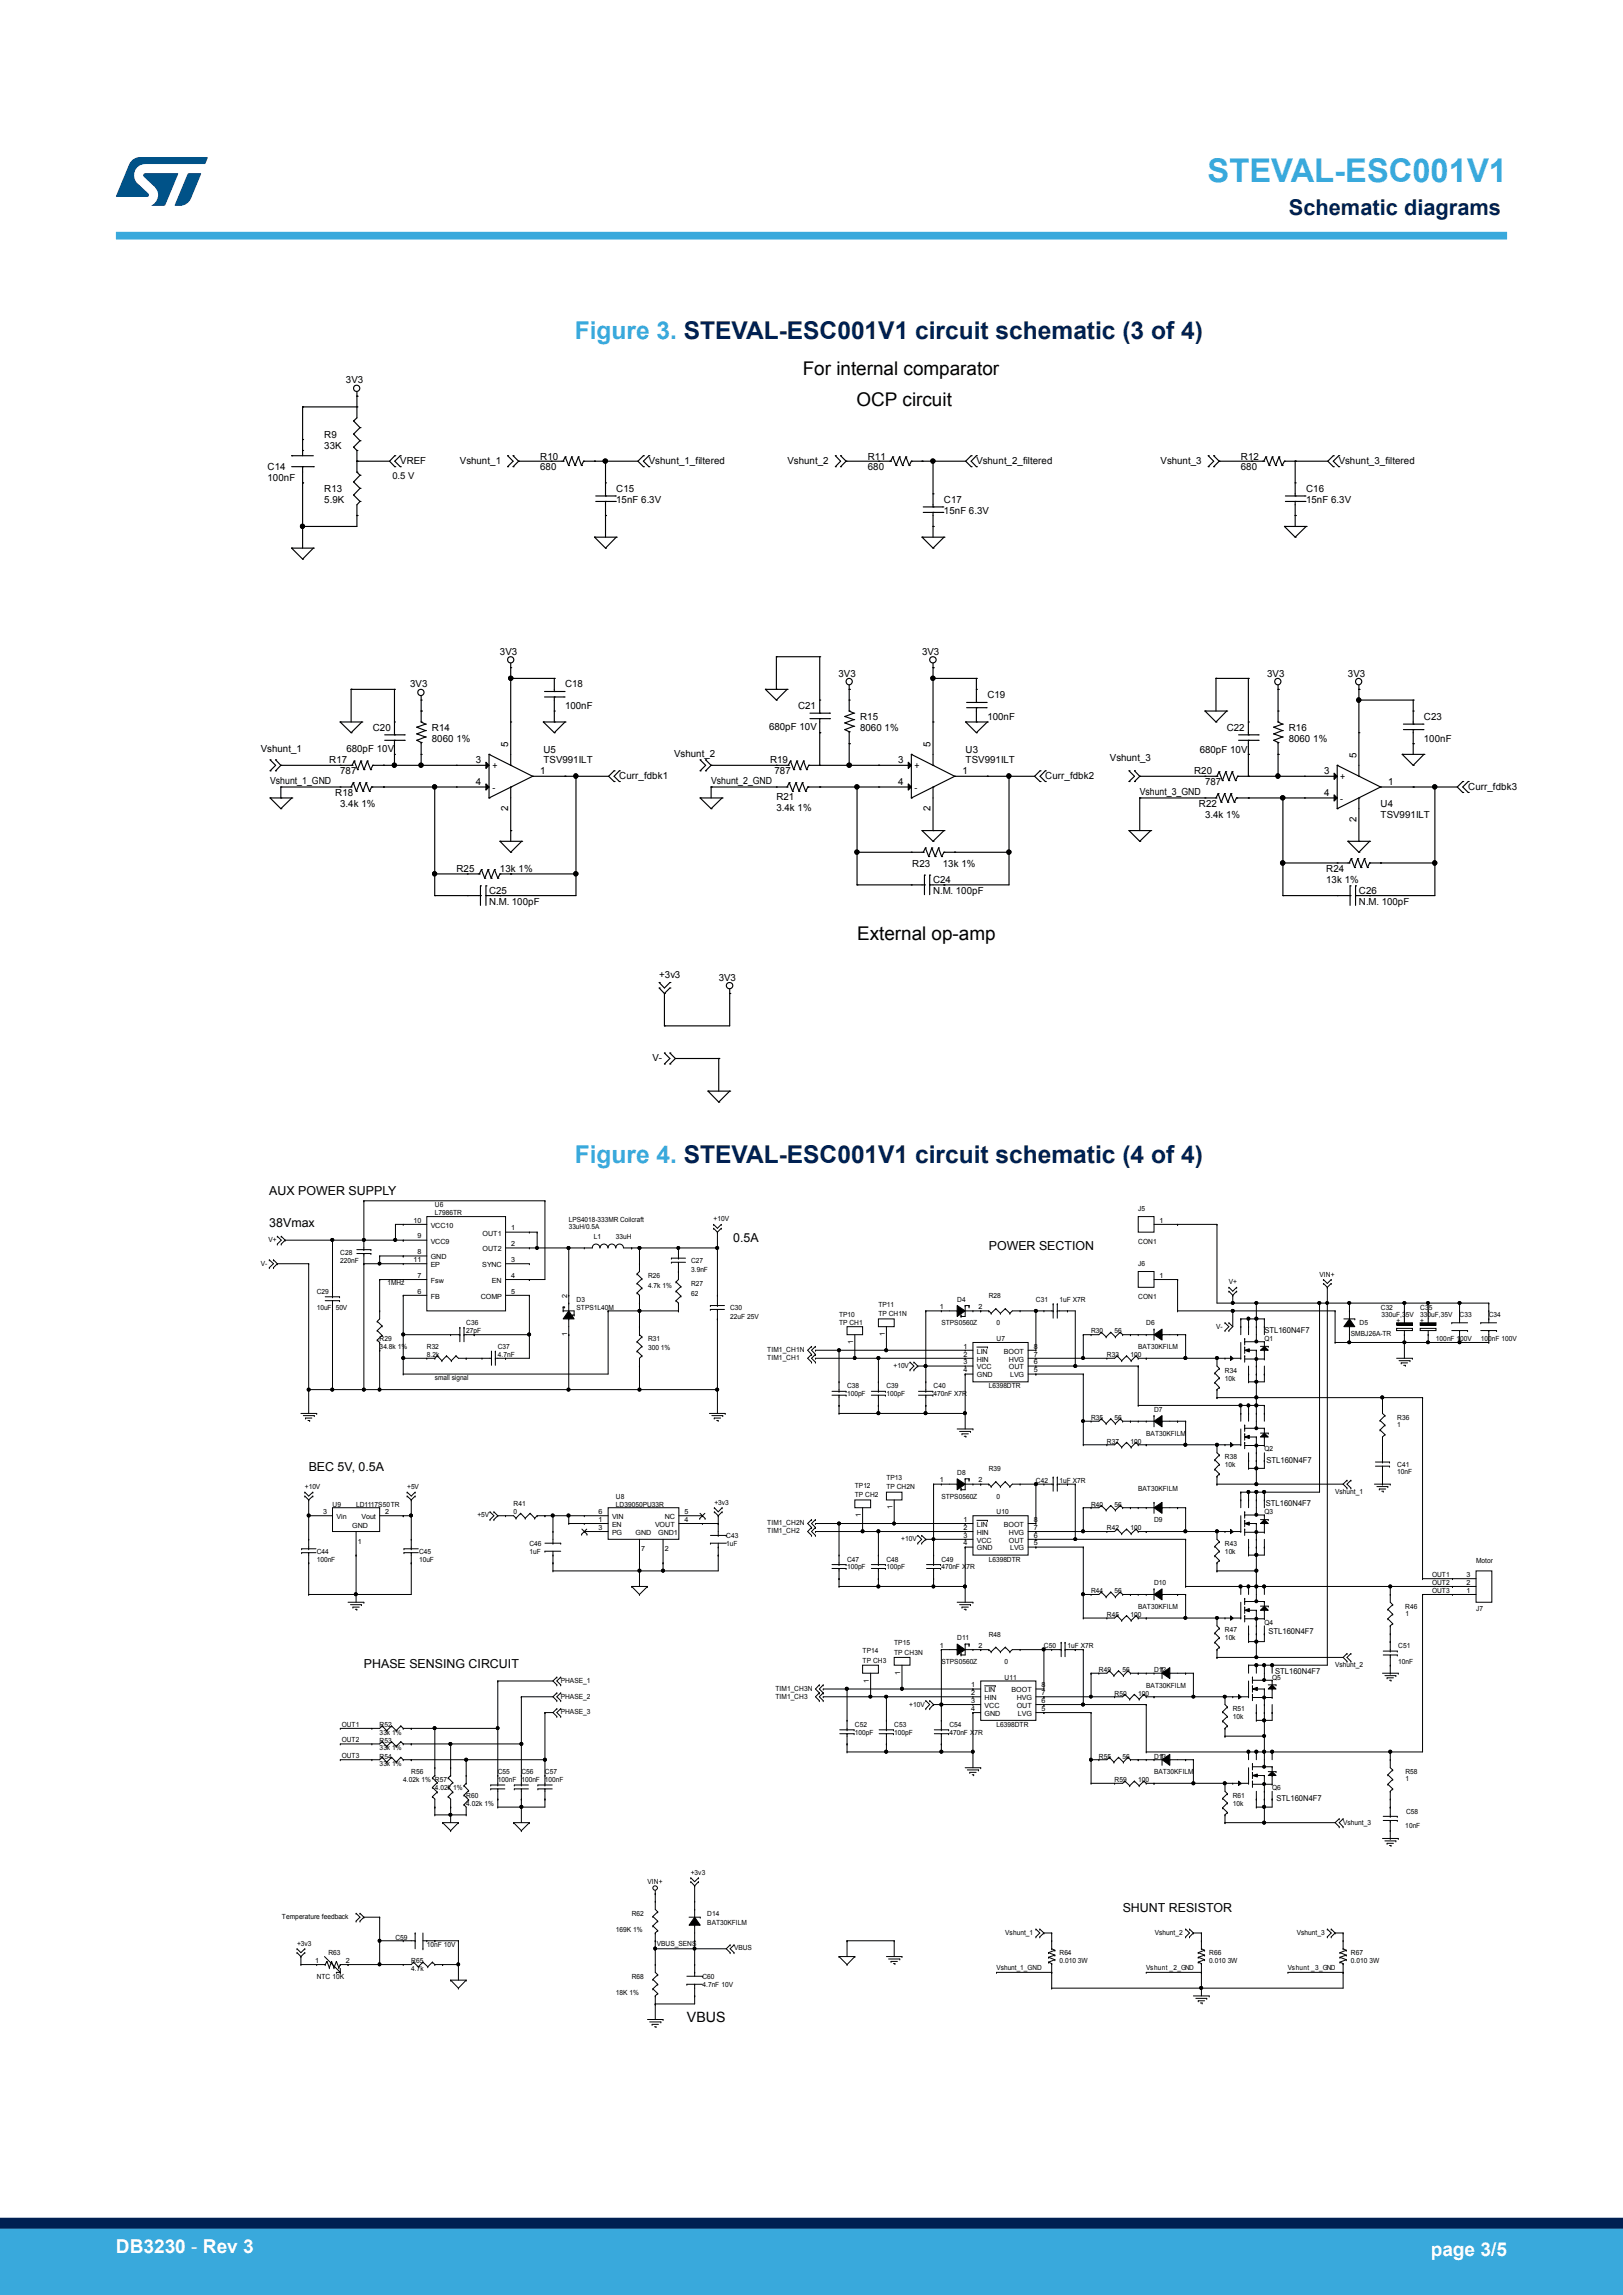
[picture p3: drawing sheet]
<svg xmlns="http://www.w3.org/2000/svg" width="210mm" height="297mm" viewBox="0 0 210 297" stroke-linecap="round" stroke-linejoin="round" font-family="sans-serif">
<defs><g id="words">
<text font-size="4.2" fill="#39a9dc" x="156.3" y="23.5">STEVAL-ESC001V1</text>
<g font-size="3.2" fill="#39a9dc">
<text x="74.4" y="43.8">Figure 3. STEVAL-ESC001V1 circuit schematic (3 of 4)</text>
<text x="74.4" y="150.5">Figure 4. STEVAL-ESC001V1 circuit schematic (4 of 4)</text>
</g>
<text font-size="2.8" fill="#002052" x="166.8" y="27.9">Schematic diagrams</text>
<g font-size="2.5" fill="#fff">
<text x="15" y="291.6">DB3230 - Rev 3</text>
<text x="185.1" y="291.9">page 3/5</text>
</g>
<g font-size="2.4">
<text x="103.9" y="48.6">For internal comparator</text>
<text x="110.8" y="52.5">OCP circuit</text>
<text x="110.9" y="121.6">External op-amp</text>
</g>
<text font-size="1.8" x="88.9" y="261.7">VBUS</text>
<g font-size="1.6">
<text x="34.8" y="154.7">AUX POWER SUPPLY</text>
<text x="34.8" y="158.8">38Vmax</text>
<text x="94.9" y="160.8">0.5A</text>
<text x="127.9" y="161.8">POWER SECTION</text>
<text x="39.9" y="190.3">BEC 5V, 0.5A</text>
<text x="47.1" y="215.8">PHASE SENSING CIRCUIT</text>
<text x="145.3" y="247.4">SHUNT RESISTOR</text>
</g>
<g font-size="1.3">
<text x="44.8" y="49.6">3V3</text>
<text x="42" y="58.1">33K</text>
<text x="42" y="56.6">R9</text>
<text x="69.9" y="59.5">R10</text>
<text x="112.3" y="59.5">R11</text>
<text x="160.6" y="59.5">R12</text>
<text x="34.6" y="60.9">C14</text>
<text x="34.6" y="62.3">100nF</text>
<text x="42" y="63.7">R13</text>
<text x="42" y="65.1">5.9K</text>
<text x="51.8" y="60">VREF</text>
<text x="59.5" y="60">Vshunt_1</text>
<text x="69.9" y="60.9">680</text>
<text x="79.7" y="63.7">C15</text>
<text x="79.7" y="65.1">15nF 6.3V</text>
<text x="84" y="60">Vshunt_1_filtered</text>
<text x="101.9" y="60">Vshunt_2</text>
<text x="112.3" y="60.9">680</text>
<text x="122.1" y="65.1">C17</text>
<text x="126.3" y="60">Vshunt_2_filtered</text>
<text x="150.2" y="60">Vshunt_3</text>
<text x="160.6" y="60.9">680</text>
<text x="169" y="63.7">C16</text>
<text x="169" y="65.1">15nF 6.3V</text>
<text x="173.2" y="60">Vshunt_3_filtered</text>
<text x="122.1" y="66.5">15nF 6.3V</text>
<text x="53.1" y="89">3V3</text>
<text x="64.7" y="84.7">3V3</text>
<text x="73.1" y="89">C18</text>
<text x="108.5" y="87.6">3V3</text>
<text x="119.3" y="84.7">3V3</text>
<text x="164" y="87.6">3V3</text>
<text x="174.4" y="87.6">3V3</text>
<text x="48.2" y="94.6">C20</text>
<text x="55.9" y="96">8060 1%</text>
<text x="55.9" y="94.6">R14</text>
<text x="73.1" y="91.8">100nF</text>
<text x="99.5" y="94.5">680pF 10V</text>
<text x="103.3" y="91.8">C21</text>
<text x="111.3" y="94.6">8060 1%</text>
<text x="111.3" y="93.2">R15</text>
<text x="127.8" y="90.4">C19</text>
<text x="127.8" y="93.2">100nF</text>
<text x="158.7" y="94.6">C22</text>
<text x="166.8" y="94.6">R16</text>
<text x="166.8" y="96">8060 1%</text>
<text x="184.2" y="93.2">C23</text>
<text x="184.2" y="96">100nF</text>
<text x="33.7" y="97.3">Vshunt_1</text>
<text x="35" y="101.5">Vshunt_1_GND</text>
<text x="42.6" y="98.8">R17</text>
<text x="44" y="100.2">787</text>
<text x="44.8" y="97.4">680pF 10V</text>
<text x="61.6" y="101.5">4</text>
<text x="61.6" y="98.7">3</text>
<text x="63.7" y="99.5">+</text>
<text x="65.8" y="96.6" transform="rotate(-90 65.8 96.6)">5</text>
<text x="69.9" y="100.2">1</text>
<text x="70.3" y="97.4">U5</text>
<text x="70.3" y="98.8">TSV991ILT</text>
<text x="80.1" y="100.8">Curr_fdbk1</text>
<text x="87.2" y="98">Vshunt_2</text>
<text x="92" y="101.5">Vshunt_2_GND</text>
<text x="99.6" y="98.8">R19</text>
<text x="100.2" y="100.2">787</text>
<text x="116.2" y="98.7">3</text>
<text x="116.2" y="101.5">4</text>
<text x="118.3" y="99.5">+</text>
<text x="120.4" y="96.6" transform="rotate(-90 120.4 96.6)">5</text>
<text x="124.5" y="100.2">1</text>
<text x="124.9" y="97.4">U3</text>
<text x="124.9" y="98.8">TSV991ILT</text>
<text x="135.3" y="100.8">Curr_fdbk2</text>
<text x="143.6" y="98.5">Vshunt_3</text>
<text x="154.5" y="100.2">R20</text>
<text x="155.2" y="97.4">680pF 10V</text>
<text x="155.9" y="101.6">787</text>
<text x="171.3" y="100.2">3</text>
<text x="173.4" y="100.9">+</text>
<text x="175.5" y="98.1" transform="rotate(-90 175.5 98.1)">5</text>
<text x="179.6" y="101.5">1</text>
<text x="43.4" y="103">R18</text>
<text x="44" y="104.4">3.4k 1%</text>
<text x="63.7" y="102.3">-</text>
<text x="65.8" y="105" transform="rotate(-90 65.8 105)">2</text>
<text x="100.5" y="103.6">R21</text>
<text x="100.5" y="104.9">3.4k 1%</text>
<text x="118.3" y="102.3">-</text>
<text x="120.4" y="105" transform="rotate(-90 120.4 105)">2</text>
<text x="147.5" y="102.9">Vshunt_3_GND</text>
<text x="155.1" y="104.4">R22</text>
<text x="155.9" y="105.8">3.4k 1%</text>
<text x="171.3" y="103">4</text>
<text x="173.4" y="103.7">-</text>
<text x="175.5" y="106.3" transform="rotate(-90 175.5 106.3)">2</text>
<text x="178.6" y="104.4">U4</text>
<text x="178.6" y="105.8">TSV991ILT</text>
<text x="190" y="102.2">Curr_fdbk3</text>
<text x="59.1" y="112.8">R25</text>
<text x="64.7" y="112.8">13k 1%</text>
<text x="118" y="112.2">R23</text>
<text x="122" y="112.2">13k 1%</text>
<text x="171.6" y="112.9">R24</text>
<text x="63.3" y="115.7">C25</text>
<text x="63.3" y="117.1">N.M. 100pF</text>
<text x="120.7" y="115.7">N.M. 100pF</text>
<text x="120.7" y="114.3">C24</text>
<text x="171.6" y="114.3">13k 1%</text>
<text x="175.8" y="115.7">C26</text>
<text x="175.8" y="117.1">N.M. 100pF</text>
<text x="85.3" y="126.6">+3v3</text>
<text x="93" y="126.9">3V3</text>
<text x="84.4" y="137.3">V-</text>
</g>
<text font-size="1.2" x="50.8" y="62">0.5 V</text>
<g font-size="1.1">
<text x="163.6" y="172.5">STL160N4F7</text>
<text x="163.9" y="189.3">STL160N4F7</text>
<text x="163.8" y="194.8">STL160N4F7</text>
<text x="164.1" y="211.4">STL160N4F7</text>
<text x="165" y="216.6">STL160N4F7</text>
<text x="165.2" y="233.1">STL160N4F7</text>
</g>
<g font-size=".9">
<text x="34.8" y="160.7">V+</text>
<text x="53.5" y="158.2">10</text>
<text x="54" y="160.3">9</text>
<text x="55.7" y="160.9">VCC9</text>
<text x="55.7" y="158.9">VCC10</text>
<text x="56.3" y="156.2">U6</text>
<text x="56.3" y="157.3">L7986TR</text>
<text x="62.4" y="161.9">OUT2</text>
<text x="62.4" y="159.9">OUT1</text>
<text x="66.1" y="161.3">2</text>
<text x="66.1" y="159.2">1</text>
<text x="73.6" y="158.2">LPS4018-333MR Coilcraft</text>
<text x="73.6" y="159.1">33uH/0.5A</text>
<text x="76.8" y="160.3">L1</text>
<text x="79.7" y="160.3">33uH</text>
<text x="92.3" y="158.1">+10V</text>
<text x="147.3" y="156.8">J5</text>
<text x="147.3" y="160.9">CON1</text>
<text x="150" y="158.2">1</text>
<text x="33.7" y="163.8">V-</text>
<text x="41" y="167.4">C29</text>
<text x="44" y="163.4">220nF</text>
<text x="44" y="162.3">C28</text>
<text x="50.1" y="166.3">1MHz</text>
<text x="53.5" y="163.3">11</text>
<text x="54" y="162.3">8</text>
<text x="54" y="165.4">7</text>
<text x="54" y="167.4">6</text>
<text x="55.7" y="163">GND</text>
<text x="55.7" y="164">EP</text>
<text x="55.7" y="166">Fsw</text>
<text x="62.4" y="164">SYNC</text>
<text x="63.7" y="166">EN</text>
<text x="66.1" y="163.3">3</text>
<text x="66.1" y="165.4">4</text>
<text x="66.1" y="167.4">5</text>
<text x="73.4" y="167.9" transform="rotate(-90 73.4 167.9)">2</text>
<text x="83.9" y="165.4">R26</text>
<text x="83.9" y="166.6">4.7k 1%</text>
<text x="89.4" y="163.4">C27</text>
<text x="89.4" y="164.6">3.9nF</text>
<text x="89.4" y="167.7">62</text>
<text x="89.4" y="166.4">R27</text>
<text x="127.9" y="167.9">R28</text>
<text x="147.3" y="163.9">J6</text>
<text x="150" y="165.4">1</text>
<text x="159" y="166.2">V+</text>
<text x="170.7" y="165.2">VIN+</text>
<text x="41" y="169.5">10uF, 50V</text>
<text x="49.1" y="173.6">R29</text>
<text x="55.7" y="168.1">FB</text>
<text x="60.3" y="171.5">C36</text>
<text x="60.3" y="172.5">27pF</text>
<text x="62.2" y="168.1">COMP</text>
<text x="73.4" y="172.9" transform="rotate(-90 73.4 172.9)">1</text>
<text x="74.6" y="168.5">D3</text>
<text x="74.6" y="169.5">STPS1L40M</text>
<text x="83.9" y="173.6">R31</text>
<text x="94.5" y="169.5">C30</text>
<text x="94.5" y="170.7">22uF 25V</text>
<text x="108.6" y="170.5">TP10</text>
<text x="108.6" y="171.5">TP CH1</text>
<text x="110.4" y="174" transform="rotate(-90 110.4 174)">1</text>
<text x="113.7" y="169.1">TP11</text>
<text x="113.7" y="170.3">TP CH1N</text>
<text x="114.5" y="172.9" transform="rotate(-90 114.5 172.9)">1</text>
<text x="121.6" y="169.4">1</text>
<text x="121.8" y="171.5">STPS0560Z</text>
<text x="123.8" y="168.5">D4</text>
<text x="126.6" y="169.4">2</text>
<text x="128.9" y="173.6">U7</text>
<text x="128.9" y="171.5">0</text>
<text x="134" y="168.5">C31</text>
<text x="137.1" y="168.5">1uF X7R</text>
<text x="141.2" y="172.5">R30</text>
<text x="144.2" y="172.5">56</text>
<text x="147.3" y="168.1">CON1</text>
<text x="148.3" y="171.5">D6</text>
<text x="157.4" y="171.9">V-</text>
<text x="163.6" y="173.6">Q1</text>
<text x="174.8" y="172.9">SMBJ26A-TR</text>
<text x="175.9" y="171.5">D5</text>
<text x="178.7" y="169.5">C32</text>
<text x="178.8" y="170.4">330uF,35V</text>
<text x="180.7" y="171.2">+</text>
<text x="183.8" y="171.2">+</text>
<text x="183.8" y="170.5">330uF,35V</text>
<text x="183.8" y="169.5">C35</text>
<text x="185.8" y="173.6">100nF 100V</text>
<text x="188.9" y="170.5">C33</text>
<text x="191.6" y="173.6">100nF 100V</text>
<text x="192.6" y="170.5">C34</text>
<text x="49.1" y="174.6">34.8k 1%</text>
<text x="55.2" y="174.6">R32</text>
<text x="55.2" y="175.6">8.2k</text>
<text x="56.3" y="178.6">small signal</text>
<text x="64.4" y="174.6">C37</text>
<text x="64.4" y="175.6">4.7nF</text>
<text x="83.9" y="174.8">300 1%</text>
<text x="99.3" y="176">TIM1_CH1</text>
<text x="99.3" y="175">TIM1_CH1N</text>
<text x="109.6" y="179.7">C38</text>
<text x="114.7" y="179.7">C39</text>
<text x="115.6" y="177">+10V</text>
<text x="120.8" y="179.7">C40</text>
<text x="124.7" y="174.5">1</text>
<text x="124.7" y="175.6">2</text>
<text x="124.7" y="176.6">3</text>
<text x="124.7" y="177.6">4</text>
<text x="126.4" y="175.2">LIN</text>
<text x="126.4" y="176.2">HIN</text>
<text x="126.4" y="177.2">VCC</text>
<text x="126.4" y="178.3">GND</text>
<text x="127.9" y="179.7">L6398DTR</text>
<text x="129.9" y="175.2">BOOT</text>
<text x="130.5" y="177.2">OUT</text>
<text x="130.5" y="176.2">HVG</text>
<text x="130.7" y="178.3">LVG</text>
<text x="133.8" y="177.6">5</text>
<text x="133.8" y="176.6">6</text>
<text x="133.8" y="175.6">7</text>
<text x="133.8" y="174.5">8</text>
<text x="143.2" y="175.6">R33</text>
<text x="146.3" y="175.6">100</text>
<text x="147.3" y="174.6">BAT30KFILM</text>
<text x="158.5" y="177.6">R34</text>
<text x="158.5" y="178.7">10k</text>
<text x="109.6" y="180.7">100pF</text>
<text x="114.7" y="180.7">100pF</text>
<text x="120.8" y="180.7">470nF X7R</text>
<text x="141.2" y="183.8">R35</text>
<text x="144.2" y="183.8">56</text>
<text x="148.3" y="185.8">BAT30KFILM</text>
<text x="149.3" y="182.7">D7</text>
<text x="180.8" y="183.8">R36</text>
<text x="180.8" y="184.7">1</text>
<text x="114.7" y="191.5">TP13</text>
<text x="121.6" y="191.8">1</text>
<text x="123.8" y="190.9">D8</text>
<text x="126.6" y="191.8">2</text>
<text x="127.9" y="190.4">R39</text>
<text x="134" y="191.9">C42</text>
<text x="137.1" y="191.9">1uF X7R</text>
<text x="143.2" y="186.8">R37</text>
<text x="146.3" y="186.8">100</text>
<text x="158.5" y="188.9">R38</text>
<text x="158.5" y="189.9">10k</text>
<text x="163.6" y="187.8">Q2</text>
<text x="180.8" y="189.9">C41</text>
<text x="180.8" y="190.8">10nF</text>
<text x="39.4" y="192.7">+10V</text>
<text x="41.8" y="195.9">3</text>
<text x="43" y="195">U9</text>
<text x="43.5" y="196.6">Vin</text>
<text x="45.6" y="197.7">GND</text>
<text x="46.1" y="195">LD1117S50TR</text>
<text x="46.8" y="196.6">Vout</text>
<text x="49.8" y="195.9">2</text>
<text x="52.7" y="192.7">+5V</text>
<text x="61.8" y="196.4">+5V</text>
<text x="66.5" y="196">0</text>
<text x="66.5" y="194.9">R41</text>
<text x="77.5" y="198">3</text>
<text x="77.5" y="196.9">1</text>
<text x="77.5" y="195.9">6</text>
<text x="79.2" y="197.6">EN</text>
<text x="79.2" y="196.6">VIN</text>
<text x="79.7" y="195">LD39050PU33R</text>
<text x="79.7" y="194">U8</text>
<text x="84.8" y="197.6">VOUT</text>
<text x="86" y="196.6">NC</text>
<text x="88.6" y="195.9">5</text>
<text x="88.6" y="196.9">4</text>
<text x="92.4" y="194.8">+3v3</text>
<text x="99.3" y="197.4">TIM1_CH2N</text>
<text x="110.6" y="192.5">TP12</text>
<text x="110.6" y="193.7">TP CH2</text>
<text x="111.4" y="196.3" transform="rotate(-90 111.4 196.3)">1</text>
<text x="114.7" y="192.7">TP CH2N</text>
<text x="115.5" y="195.3" transform="rotate(-90 115.5 195.3)">1</text>
<text x="121.8" y="194">STPS0560Z</text>
<text x="124.7" y="196.9">1</text>
<text x="124.7" y="198">2</text>
<text x="126.4" y="197.6">LIN</text>
<text x="128.9" y="194">0</text>
<text x="128.9" y="196">U10</text>
<text x="129.9" y="197.6">BOOT</text>
<text x="133.8" y="196.9">8</text>
<text x="133.8" y="198">7</text>
<text x="141.2" y="195">R40</text>
<text x="144.2" y="195">56</text>
<text x="147.3" y="192.9">BAT30KFILM</text>
<text x="149.3" y="197">D9</text>
<text x="163.6" y="196">Q3</text>
<text x="172.7" y="193.3">Vshunt_1</text>
<text x="41" y="201.1">C44</text>
<text x="41" y="202.1">100nF</text>
<text x="46.3" y="199.8">1</text>
<text x="54.2" y="202.1">10uF</text>
<text x="54.2" y="201.1">C45</text>
<text x="68.5" y="200.1">C46</text>
<text x="68.5" y="201.1">1uF</text>
<text x="79.2" y="198.6">PG</text>
<text x="82.2" y="198.7">GND</text>
<text x="83" y="200.8">7</text>
<text x="85.2" y="198.7">GND1</text>
<text x="86" y="200.8">2</text>
<text x="94" y="199">C43</text>
<text x="94" y="200.1">1uF</text>
<text x="99.3" y="198.4">TIM1_CH2</text>
<text x="109.6" y="202.1">C47</text>
<text x="109.6" y="203.1">100pF</text>
<text x="114.7" y="202.1">C48</text>
<text x="114.7" y="203.1">100pF</text>
<text x="116.6" y="199.5">+10V</text>
<text x="121.8" y="203.1">470nF X7R</text>
<text x="121.8" y="202.1">C49</text>
<text x="124.7" y="199">3</text>
<text x="124.7" y="200">4</text>
<text x="126.4" y="198.6">HIN</text>
<text x="126.4" y="199.6">VCC</text>
<text x="126.4" y="200.7">GND</text>
<text x="127.9" y="202.1">L6398DTR</text>
<text x="130.5" y="198.6">HVG</text>
<text x="130.5" y="199.6">OUT</text>
<text x="130.7" y="200.7">LVG</text>
<text x="133.8" y="200">5</text>
<text x="133.8" y="199">6</text>
<text x="143.2" y="198">R42</text>
<text x="146.3" y="198">100</text>
<text x="158.5" y="200.1">R43</text>
<text x="158.5" y="201.1">10k</text>
<text x="191" y="202.3">Motor</text>
<text x="141.2" y="206.2">R44</text>
<text x="143.2" y="209.2">R45</text>
<text x="144.2" y="206.2">56</text>
<text x="146.3" y="209.2">100</text>
<text x="147.3" y="208.2">BAT30KFILM</text>
<text x="149.3" y="205.1">D10</text>
<text x="181.8" y="208.2">R46</text>
<text x="181.8" y="209.1">1</text>
<text x="185.3" y="206.2">OUT3</text>
<text x="185.3" y="204.1">OUT1</text>
<text x="185.3" y="205.1">OUT2</text>
<text x="189.8" y="206.1">1</text>
<text x="189.8" y="205.1">2</text>
<text x="189.8" y="204.1">3</text>
<text x="191" y="208.5">J7</text>
<text x="111.6" y="213.9">TP14</text>
<text x="111.6" y="215.2">TP CH3</text>
<text x="115.7" y="214.1">TP CH3N</text>
<text x="115.7" y="212.9">TP15</text>
<text x="121.6" y="213.3">1</text>
<text x="121.8" y="215.3">STPS0560Z</text>
<text x="123.8" y="212.3">D11</text>
<text x="126.6" y="213.3">2</text>
<text x="127.9" y="211.8">R48</text>
<text x="130" y="215.3">0</text>
<text x="135.1" y="213.3">C50</text>
<text x="138.1" y="213.3">1uF X7R</text>
<text x="158.5" y="211.3">R47</text>
<text x="158.5" y="212.3">10k</text>
<text x="163.6" y="210.2">Q4</text>
<text x="172.7" y="215.7">Vshunt_2</text>
<text x="180.9" y="215.3">10nF</text>
<text x="180.9" y="213.3">C51</text>
<text x="72.6" y="219.8">PHASE_2</text>
<text x="72.6" y="221.8">PHASE_3</text>
<text x="72.6" y="217.8">PHASE_1</text>
<text x="100.3" y="219.8">TIM1_CH3</text>
<text x="100.3" y="218.8">TIM1_CH3N</text>
<text x="112.4" y="217.8" transform="rotate(-90 112.4 217.8)">1</text>
<text x="116.5" y="216.7" transform="rotate(-90 116.5 216.7)">1</text>
<text x="117.7" y="220.8">+10V</text>
<text x="125.7" y="218.4">1</text>
<text x="125.7" y="220.4">3</text>
<text x="125.7" y="219.4">2</text>
<text x="125.7" y="221.4">4</text>
<text x="127.4" y="221">VCC</text>
<text x="127.4" y="219">LIN</text>
<text x="127.4" y="220">HIN</text>
<text x="130" y="217.4">U11</text>
<text x="130.9" y="219">BOOT</text>
<text x="131.6" y="221">OUT</text>
<text x="131.6" y="220">HVG</text>
<text x="134.8" y="221.4">5</text>
<text x="134.8" y="220.4">6</text>
<text x="134.8" y="219.4">7</text>
<text x="134.8" y="218.4">8</text>
<text x="142.2" y="216.3">R49</text>
<text x="144.2" y="219.4">R50</text>
<text x="145.3" y="216.3">56</text>
<text x="147.3" y="219.4">100</text>
<text x="148.3" y="218.4">BAT30KFILM</text>
<text x="149.3" y="216.3">D12</text>
<text x="159.5" y="221.4">R51</text>
<text x="164.6" y="217.4">Q5</text>
<text x="44.2" y="223.5">OUT1</text>
<text x="44.2" y="225.5">OUT2</text>
<text x="44.2" y="227.5">OUT3</text>
<text x="49.1" y="225.5">R53</text>
<text x="49.1" y="227.6">R54</text>
<text x="49.1" y="224.5">33k 1%</text>
<text x="49.1" y="226.5">33k 1%</text>
<text x="49.1" y="223.5">R52</text>
<text x="110.6" y="224.5">100pF</text>
<text x="110.6" y="223.5">C52</text>
<text x="115.7" y="223.5">C53</text>
<text x="115.7" y="224.5">100pF</text>
<text x="122.8" y="224.5">470nF X7R</text>
<text x="122.8" y="223.5">C54</text>
<text x="127.4" y="222.1">GND</text>
<text x="128.9" y="223.5">L6398DTR</text>
<text x="131.7" y="222.1">LVG</text>
<text x="142.2" y="227.6">R55</text>
<text x="145.3" y="227.6">56</text>
<text x="149.3" y="227.6">D13</text>
<text x="159.5" y="222.5">10k</text>
<text x="49.1" y="228.6">33k 1%</text>
<text x="52.2" y="230.6">4.02k 1% R57</text>
<text x="53.2" y="229.6">R56</text>
<text x="56.3" y="231.6">4.02k 1%</text>
<text x="60.3" y="233.7">4.02k 1%</text>
<text x="60.3" y="232.7">R60</text>
<text x="64.4" y="229.6">C55</text>
<text x="64.4" y="230.6">100nF</text>
<text x="67.5" y="229.6">C56</text>
<text x="67.5" y="230.6">100nF</text>
<text x="70.5" y="229.6">C57</text>
<text x="70.5" y="230.6">100nF</text>
<text x="144.2" y="230.6">R59</text>
<text x="147.3" y="230.6">100</text>
<text x="149.3" y="229.6">BAT30KFILM</text>
<text x="159.5" y="232.7">R61</text>
<text x="159.5" y="233.7">10k</text>
<text x="164.6" y="231.6">Q6</text>
<text x="181.8" y="229.6">R58</text>
<text x="181.8" y="230.5">1</text>
<text x="173.8" y="236.1">Vshunt_3</text>
<text x="181.8" y="236.6">10nF</text>
<text x="181.9" y="234.7">C58</text>
<text x="83.8" y="243.9">VIN+</text>
<text x="89.4" y="242.6">+3v3</text>
<text x="36.5" y="248.4">Temperature feedback</text>
<text x="38.4" y="251.8">+3v3</text>
<text x="51.2" y="251">C59</text>
<text x="79.7" y="250">169K 1%</text>
<text x="81.7" y="248">R62</text>
<text x="85" y="251.8">VBUS_SENS</text>
<text x="91.5" y="248">D14</text>
<text x="91.5" y="249.2">BAT30KFILM</text>
<text x="130.1" y="250.4">Vshunt_1</text>
<text x="149.4" y="250.4">Vshunt_2</text>
<text x="167.8" y="250.4">Vshunt_3</text>
<text x="40.8" y="254">1</text>
<text x="41" y="256.1">NTC 10K</text>
<text x="42.5" y="253">R63</text>
<text x="44.8" y="254">2</text>
<text x="53.2" y="255.1">4.7k</text>
<text x="53.2" y="254.1">R65</text>
<text x="55.2" y="252">10nF 10V</text>
<text x="81.7" y="256.1">R68</text>
<text x="90.9" y="256.1">C60</text>
<text x="90.9" y="257.1">4.7nF 10V</text>
<text x="95" y="252.4">VBUS</text>
<text x="128.9" y="255">Vshunt_1_GND</text>
<text x="137.1" y="253">R64</text>
<text x="137.1" y="254.1">0.010 3W</text>
<text x="148.3" y="255">Vshunt _2_GND</text>
<text x="156.5" y="253">R66</text>
<text x="156.5" y="254.1">0.010 3W</text>
<text x="166.6" y="255">Vshunt _3_GND</text>
<text x="174.8" y="253">R67</text>
<text x="174.8" y="254.1">0.010 3W</text>
<text x="79.7" y="258.1">18K 1%</text>
</g>
</g></defs>
<g fill="none" stroke="#000" stroke-width=".15">
<path d="M37.7 59h.1M37.7 59h2.8M39.2 58.3h.1M39.2 56.9h.1M39.2 52.7h.1M39.2 52.7v6.3M39.2 52.7h7M45.8 54.5h.1M45.8 56.2h.1M45.8 57.9h.1M45.8 54.5l.8 .8M45.8 56.2l.8 .8"/>
<path d="M45.8 57.9l.4 .4M46.2 51.3h.1M46.2 59.7h.1M46.2 58.3h.1M46.2 52.7h.1M46.2 50.7v3.4l-.4 .4M46.2 58.3v2.8M46.2 59.7h4.2M46.6 55.3h.1M46.6 57h.1M46.6 55.3l-.8 .9M46.6 57l-.8 .9"/>
<path d="M50.4 59.7l.7 .7M51.1 59h.1M51.1 59l-.7 .7M51.8 59h.1M51.8 59l-.7 .7 .7 .7M65.7 59h.1M65.7 59l.7 .7-.7 .7M66.4 59h.1M66.4 59l.7 .7M67.1 59.7h.1M67.1 59.7l-.7 .7M67.1 59.7h5.8"/>
<path d="M71.3 59.7h.1M72.9 59.7h.1M73.1 59.1h.1M73.1 59.1l-.2 .6M73.1 59.1l.5 1.1M74 59.1h.1M74 59.1l-.4 1.1M74 59.1l.4 1.1M74.8 59.1h.1M74.8 59.1l-.4 1.1M74.8 59.1l.4 1.1M75.5 59.7h.1"/>
<path d="M75.5 59.7h7M75.5 59.7l-.3 .5M76.9 59.7h.1M78.3 59.7h.1M78.3 59.7v4.5M82.5 59.7l.7 .7M83.2 59h.1M83.2 59l-.7 .7M84 59h.1M84 59l-.8 .7 .8 .7M108.1 59h.1M108.1 59l.7 .7-.7 .7"/>
<path d="M108.8 59h.1M108.8 59l.7 .7M109.5 59.7h.1M109.5 59.7l-.7 .7M109.5 59.7h5.7M113.7 59.7h.1M115.2 59.7h.1M115.5 59.1h.1M115.5 59.1l-.3 .6M115.5 59.1l.4 1.1M116.4 59.1h.1M116.4 59.1l-.5 1.1"/>
<path d="M116.4 59.1l.4 1.1M117.2 59.1h.1M117.2 59.1l-.4 1.1M117.2 59.1l.4 1.1M117.9 59.7h.1M117.9 59.7h7M117.9 59.7l-.3 .5M119.3 59.7h.1M120.7 59.7h.1M120.7 59.7v5.9M124.9 59.7l.8 .7M125.7 59h.1"/>
<path d="M125.7 59l-.8 .7M126.3 59h.1M126.3 59l-.6 .7 .6 .7M156.3 59h.1M156.3 59l.7 .7-.7 .7M157 59h.1M157 59l.8 .7M157.8 59.7h.1M157.8 59.7l-.8 .7M157.8 59.7h5.7M162 59.7h.1M163.5 59.7h.1"/>
<path d="M163.8 59.1h.1M163.8 59.1l-.3 .6M163.8 59.1l.4 1.1M164.6 59.1h.1M164.6 59.1l-.4 1.1M164.6 59.1l.5 1.1M165.5 59.1h.1M165.5 59.1l-.4 1.1M165.5 59.1l.4 1.1M166.2 59.7h.1M166.2 59.7l-.3 .5M166.2 59.7h5.6"/>
<path d="M167.6 59.7h.1M167.6 59.7v4.5M171.8 59.7l.7 .7M172.5 59h.1M172.5 59l-.7 .7M173.2 59h.1M173.2 59l-.7 .7 .7 .7M37.7 70.9h.1M37.7 70.9h2.8M37.7 70.9l1.5 1.5M37.7 60.4h2.8M39.2 72.4h.1"/>
<path d="M39.2 60.4h.1M39.2 62.5h.1M39.2 68.1h.1M39.2 60.4v10.5M40.5 70.9h.1M40.5 60.4h.1M40.5 70.9l-1.3 1.5M45.8 64.1h.1M45.8 62.4h.1M45.8 64.1l.8 .8M45.8 62.4l.8 .8M46.2 61.1h.1"/>
<path d="M46.2 66.7h.1M46.2 61.1l.4 .4M46.6 64.9h.1M46.6 63.2h.1M46.6 61.5h.1M46.6 64.9l-.4 .4v2.8h-7M46.6 63.2l-.8 .9M46.6 61.5l-.8 .9M51.1 60.4h.1M51.8 60.4h.1M65.7 60.4h.1M66.4 60.4h.1"/>
<path d="M73.6 60.2h.1M74.4 60.2h.1M75.2 60.2h.1M76.9 69.5h.1M76.9 69.5h2.8M76.9 69.5l1.4 1.4M77.1 64.9h2.5M77.1 64.2h2.5M78.3 70.9h.1M78.3 64.2h.1M78.3 64.9h.1M78.3 62.5h.1"/>
<path d="M78.3 66.7h.1M78.3 64.9v4.6M79.6 64.9h.1M79.6 64.2h.1M79.7 69.5h.1M79.7 69.5l-1.4 1.4M83.2 60.4h.1M84 60.4h.1M108.1 60.4h.1M108.8 60.4h.1M115.9 60.2h.1M116.8 60.2h.1"/>
<path d="M117.6 60.2h.1M119.3 69.5h.1M119.3 69.5h2.8M119.3 69.5l1.4 1.4M119.5 66.3h2.5M119.5 65.6h2.5M120.7 70.9h.1M120.7 65.6h.1M120.7 66.3h.1M120.7 63.9h.1M120.7 68.1h.1M120.7 66.3v3.2"/>
<path d="M122 66.3h.1M122 65.6h.1M122.1 69.5h.1M122.1 69.5l-1.4 1.4M125.7 60.4h.1M126.3 60.4h.1M156.3 60.4h.1M157 60.4h.1M164.2 60.2h.1M165.1 60.2h.1M165.9 60.2h.1M166.2 68.1h.1"/>
<path d="M166.2 68.1h2.8M166.2 68.1l1.4 1.4M166.3 64.9h2.5M166.3 64.2h2.5M167.6 69.5h.1M167.6 64.2h.1M167.6 64.9h.1M167.6 62.5h.1M167.6 66.7h.1M167.6 64.9v3.2M168.8 64.9h.1M168.8 64.2h.1"/>
<path d="M169 68.1h.1M169 68.1l-1.4 1.4M172.5 60.4h.1M173.2 60.4h.1M35 98.3h.1M35 99.8h.1M35 98.3l.7 .7-.7 .8M35.7 99.8h.1M35.7 98.3h.1M35.7 98.3l.6 .7M36.3 99h.1M36.3 99l-.6 .8"/>
<path d="M36.3 99h9.3M44 93.4h.1M44 99h.1M44 93.4h2.8M44 93.4l1.4 1.4M45.4 94.8h.1M45.4 89.2h.1M45.4 89.2h5.6M45.4 89.2v4.2M45.6 99h.1M45.8 98.5h.1M45.8 98.5l-.2 .5"/>
<path d="M45.8 98.5l.5 1.1M46.3 99.6h.1M46.7 98.5h.1M46.7 98.5l-.4 1.1M46.7 98.5l.4 1.1M46.8 93.4h.1M46.8 93.4l-1.4 1.4M47.1 99.6h.1M47.5 98.5h.1M47.5 98.5l-.4 1.1M47.5 98.5l.5 1.1M48 99.6h.1"/>
<path d="M48.2 99h.1M48.2 99h15.1M48.2 99l-.2 .6M49.6 99h.1M49.8 95.8h2.5M49.8 95.1h2.5M51 95.1h.1M51 95.8h.1M51 93.4h.1M51 97.6h.1M51 99h.1M51 89.2h.1"/>
<path d="M51 89.2v5.9M51 95.8v3.2M52.3 95.8h.1M52.3 95.1h.1M53.9 95.8h.1M53.9 95h.1M53.9 94.1h.1M53.9 95.8l.6 .3M53.9 95l1.1 .4M53.9 94.1l1.1 .4M54.5 90.6h.1M54.5 93.4h.1"/>
<path d="M54.5 96.1h.1M54.5 92h.1M54.5 97.6h.1M54.5 99h.1M54.5 90v3.4M54.5 96.1v2.9M54.5 93.4l.5 .3M55 95.4h.1M55 94.5h.1M55 93.7h.1M55 95.4l-1.1 .4M55 94.5l-1.1 .5"/>
<path d="M55 93.7l-1.1 .4M59.1 99h.1M62.9 98.6l.4 .4-.4 .4zM63.3 97.6h.1M63.3 97.6l5.6 2.9M63.3 97.6v5.7M66.1 86.4h.1M66.1 99h.1M66.1 93.4h.1M66.1 87.8h.1M66.1 85.8v13.2M66.1 87.8h5.6"/>
<path d="M70.3 93.4h.1M70.3 93.4h2.8M70.3 93.4l1.4 1.4M70.5 90.2h2.5M70.5 89.5h2.5M71.7 94.8h.1M71.7 89.5h.1M71.7 90.2h.1M71.7 87.8h.1M71.7 92h.1M71.7 93.4h.1M71.7 87.8v1.7"/>
<path d="M71.7 90.2v3.2M73 90.2h.1M73 89.5h.1M73.1 93.4h.1M73.1 93.4l-1.4 1.4M79.5 99.8h.1M79.5 99.8l-.8 .7M80.1 99.8h.1M80.1 99.8l-.6 .7 .6 .6M90.6 98.3h.1M90.6 99.8h.1M90.6 98.3l.7 .7-.7 .8"/>
<path d="M91.3 99.8h.1M91.3 98.3h.1M91.3 98.3l.7 .7M92 99h.1M92 99l-.7 .8M92 99h10M99 89.2h.1M99 89.2h2.8M99 89.2l1.5 1.4M100.5 90.6h.1M100.5 99h.1M100.5 85h.1"/>
<path d="M100.5 89.2h.1M100.5 85h5.6M100.5 85v4.2M101.8 89.2h.1M101.8 89.2l-1.3 1.4M102 99h.1M102.3 98.5h.1M102.3 98.5l-.3 .5M102.3 98.5l.4 1.1M102.7 99.6h.1M103.1 98.5h.1M103.1 98.5l-.4 1.1"/>
<path d="M103.1 98.5l.4 1.1M103.5 99.6h.1M104 98.5h.1M104 98.5l-.5 1.1M104 98.5l.4 1.1M104.4 99.6h.1M104.6 99h.1M104.6 99h13.3M104.6 99l-.2 .6M104.8 93h2.5M104.8 92.3h2.5M106.1 99h.1"/>
<path d="M106.1 92.3h.1M106.1 93h.1M106.1 90.6h.1M106.1 94.8h.1M106.1 85h.1M106.1 85v7.3M106.1 93v6M107.3 93h.1M107.3 92.3h.1M109.3 94.4h.1M109.3 93.6h.1M109.3 92.7h.1"/>
<path d="M109.3 94.4l.6 .3M109.3 93.6l1.2 .4M109.3 92.7l1.2 .4M109.9 89.2h.1M109.9 92h.1M109.9 94.7h.1M109.9 90.6h.1M109.9 96.2h.1M109.9 99h.1M109.9 88.7v3.3M109.9 94.7v4.3M109.9 92l.6 .3"/>
<path d="M110.5 94h.1M110.5 93.1h.1M110.5 92.3h.1M110.5 94l-1.2 .4M110.5 93.1l-1.2 .5M110.5 92.3l-1.2 .4M113.7 99h.1M117.5 98.6l.4 .4-.4 .4zM117.9 97.6h.1M117.9 97.6l5.6 2.9M117.9 97.6v5.7M120.7 86.4h.1"/>
<path d="M120.7 99h.1M120.7 93.4h.1M120.7 87.8h.1M120.7 85.8v13.2M120.7 87.8h5.6M124.9 93.4h.1M124.9 93.4h2.9M124.9 93.4l1.4 1.4M125.1 91.6h2.5M125.1 90.9h2.5M126.3 94.8h.1M126.3 90.9h.1"/>
<path d="M126.3 91.6h.1M126.3 89.2h.1M126.3 93.4h.1M126.3 87.8h.1M126.3 87.8v3.1M126.3 91.6v1.8M127.6 91.6h.1M127.6 90.9h.1M127.8 93.4h.1M127.8 93.4l-1.5 1.4M134.6 99.8h.1M134.6 99.8l-.7 .7"/>
<path d="M135.3 99.8h.1M135.3 99.8l-.7 .7 .7 .6M146.1 99.8h.1M146.1 99.8l.7 .7-.7 .6M146.8 99.8h.1M146.8 99.8l.7 .7M155.9 92h.1M155.9 92h2.8M155.9 92l1.4 1.4M157.3 93.4h.1M157.3 87.8h.1M157.3 87.8h4.2"/>
<path d="M157.3 87.8v4.2M157.7 99.9h.1M157.7 99.9l-.2 .6M157.7 99.9l.5 1.1M158.6 99.9h.1M158.6 99.9l-.4 1.1M158.6 99.9l.4 1.1M158.7 92h.1M158.7 92l-1.4 1.4M159.4 99.9h.1M159.4 99.9l-.4 1.1M159.4 99.9l.5 1.1"/>
<path d="M160.3 95.8h2.5M160.3 95.1h2.5M161.5 95.1h.1M161.5 95.8h.1M161.5 93.4h.1M161.5 97.6h.1M161.5 87.8h.1M161.5 87.8v7.3M161.5 95.8v4.7M162.8 95.8h.1M162.8 95.1h.1M164.8 95.8h.1"/>
<path d="M164.8 95h.1M164.8 94.1h.1M164.8 95.8l.6 .3M164.8 95l1.1 .4M164.8 94.1l1.1 .4M165.4 89.2h.1M165.4 93.4h.1M165.4 96.1h.1M165.4 92h.1M165.4 97.6h.1M165.4 88.7v4.7M165.4 96.1v4.4"/>
<path d="M165.4 93.4l.5 .3M165.9 95.4h.1M165.9 94.5h.1M165.9 93.7h.1M165.9 95.4l-1.1 .4M165.9 94.5l-1.1 .5M165.9 93.7l-1.1 .4M173 99h.1M173 99l5.6 2.8M173 99v5.7M175.8 89.2h.1M175.8 94.8h.1"/>
<path d="M175.8 90.6h.1M175.8 88.7v11.8M175.8 90.6h7.1M181.4 97.6h.1M181.4 97.6h2.8M181.4 97.6l1.5 1.4M181.6 94.4h2.5M181.6 93.7h2.5M182.9 99h.1M182.9 93.7h.1M182.9 94.4h.1M182.9 92h.1"/>
<path d="M182.9 96.2h.1M182.9 90.6h.1M182.9 90.6v3.1M182.9 94.4v3.2M184.1 94.4h.1M184.1 93.7h.1M184.2 97.6h.1M184.2 97.6l-1.3 1.4M35 103.3h.1M35 103.3h2.8M35 103.3l1.3 1.4M36.3 104.7h.1"/>
<path d="M36.3 103.3h.1M36.3 101.8h.1M36.3 101.8h9.1M36.3 101.8v1.5M37.8 103.3h.1M37.8 103.3l-1.5 1.4M44 101.8h.1M45.4 101.8h.1M45.7 101.3h.1M45.7 101.3l.4 1.1M45.7 101.3l-.3 .5M46.1 102.4h.1"/>
<path d="M46.5 101.3h.1M46.5 101.3l.5 1.1M46.5 101.3l-.4 1.1M47 102.4h.1M47.4 101.3h.1M47.4 101.3l.4 1.1M47.4 101.3l-.4 1.1M47.8 102.4h.1M48.1 101.8h.1M48.1 101.8h15.2M48.1 101.8l-.3 .6M49.6 101.8h.1"/>
<path d="M56.2 101.8h.1M56.2 113.1h.1M56.2 115.9h.1M56.2 115.9h6M56.2 113.1h5.8M56.2 101.8v14.1M59.1 101.8h.1M60.5 113.1h.1M60.5 115.9h.1M62 113.1h.1M62.2 115.9h.1M62.2 114.6h.1"/>
<path d="M62.2 114.6v2.6M62.3 112.5h.1M62.3 112.5l-.3 .6M62.3 112.5l.4 1.2M62.7 113.7h.1M62.9 101.4l.4 .4-.4 .4zM62.9 114.6h.1M62.9 115.9h.1M62.9 114.6v2.6M63.2 112.5h.1M63.2 112.5l-.5 1.2M63.2 112.5l.4 1.2"/>
<path d="M63.3 103.3h.1M63.6 113.7h.1M64 112.5h.1M64 112.5l-.4 1.2M64 112.5l.4 1.2M64.4 113.7h.1M64.7 108.9h.1M64.7 113.1h.1M64.7 115.9h.1M64.7 108.9h2.8M64.7 108.9l1.4 1.4M64.7 113.1l-.3 .6"/>
<path d="M64.7 113.1h9.8M66.1 110.3h.1M66.1 101.8h.1M66.1 107.5h.1M66.1 113.1h.1M66.1 101.8v7.1M67.5 108.9h.1M67.5 108.9l-1.4 1.4M68.9 100.5h.1M68.9 100.5l-5.6 2.8M68.9 100.5h9.8M73.1 100.5h.1"/>
<path d="M74.5 100.5h.1M74.5 113.1h.1M74.5 100.5v15.4h-11.6M78.7 100.5l.8 .6M79.5 101.1h.1M80.1 101.1h.1M90.6 103.3h.1M90.6 103.3h2.8M90.6 103.3l1.4 1.4M92 104.7h.1M92 101.8h.1M92 101.8h9.8"/>
<path d="M92 101.8v1.5M93.4 103.3h.1M93.4 103.3l-1.4 1.4M100.5 101.8h.1M101.8 101.8h.1M102.1 101.3h.1M102.1 101.3l.5 1.1M102.1 101.3l-.3 .5M102.6 102.4h.1M103 101.3h.1M103 101.3l.4 1.1M103 101.3l-.4 1.1"/>
<path d="M103.4 102.4h.1M103.8 101.3h.1M103.8 101.3l.4 1.1M103.8 101.3l-.4 1.1M104.2 102.4h.1M104.5 101.8h.1M104.5 101.8l-.3 .6M104.5 101.8h13.4M106.1 101.8h.1M110.9 110.3h.1M110.9 101.8h.1M110.9 114.5h.1"/>
<path d="M110.9 110.3h8.6M110.9 114.5h8.7M110.9 101.8v12.7M113.7 101.8h.1M117.5 101.4l.4 .4-.4 .4zM117.9 103.3h.1M117.9 110.3h.1M117.9 114.5h.1M119.3 107.5h.1M119.3 107.5h2.8M119.3 107.5l1.4 1.4M119.5 110.3h.1"/>
<path d="M119.6 114.5h.1M119.6 113.3h.1M119.6 113.3v2.5M119.7 109.7h.1M119.7 109.7l-.2 .6M119.7 109.7l.5 1.1M120.2 110.8h.1M120.3 113.3h.1M120.3 114.5h.1M120.3 113.3v2.5M120.6 109.7h.1M120.6 109.7l-.4 1.1"/>
<path d="M120.6 109.7l.4 1.1M120.7 108.9h.1M120.7 101.8h.1M120.7 107.5h.1M120.7 101.8v5.7M121 110.8h.1M121.4 109.7h.1M121.4 109.7l-.4 1.1M121.4 109.7l.4 1.1M121.8 110.8h.1M122.1 107.5h.1M122.1 110.3h.1"/>
<path d="M122.1 114.5h.1M122.1 107.5l-1.4 1.4M122.1 110.3l-.3 .5M122.1 110.3h8.5M123.5 100.5h.1M123.5 110.3h.1M123.5 100.5h10.4M123.5 100.5l-5.6 2.8M127.8 100.5h.1M130.6 110.3h.1M130.6 100.5h.1M130.6 100.5v14h-10.3"/>
<path d="M133.9 100.5l.7 .6M134.6 101.1h.1M135.3 101.1h.1M146.1 107.5h.1M146.1 101.1h.1M146.1 107.5h2.8M146.1 107.5l1.4 1.4M146.8 101.1h.1M147.5 108.9h.1M147.5 103.3h.1M147.5 100.5h.1M147.5 103.3h9.8"/>
<path d="M147.5 100.5l-.7 .6M147.5 100.5h10M147.5 103.3v4.2M148.9 107.5h.1M148.9 107.5l-1.4 1.4M155.9 103.3h.1M155.9 100.5h.1M157.3 103.3h.1M157.5 100.5h.1M157.6 102.7h.1M157.6 102.7l.4 1.1M157.6 102.7l-.3 .6"/>
<path d="M158 103.8h.1M158.2 101h.1M158.4 102.7h.1M158.4 102.7l.5 1.1M158.4 102.7l-.4 1.1M158.9 103.8h.1M159 101h.1M159.3 102.7h.1M159.3 102.7l.4 1.1M159.3 102.7l-.4 1.1M159.7 103.8h.1M159.9 101h.1"/>
<path d="M160 103.3h.1M160 103.3h13M160 103.3l-.3 .5M160.1 100.5h.1M160.1 100.5h12.9M160.1 100.5l-.2 .5M161.5 103.3h.1M161.5 100.5h.1M165.4 100.5h.1M166 103.3h.1M166 115.9h.1M166 111.7h.1"/>
<path d="M166 115.9h8.7M166 111.7h8.6M166 103.3v12.6M168.8 100.5h.1M168.8 103.3h.1M172.6 100.1l.4 .4-.4 .4zM172.6 102.9l.4 .4-.4 .4zM173 115.9h.1M173 111.7h.1M173 104.7h.1M174.4 108.9h.1M174.4 108.9h2.8"/>
<path d="M174.4 108.9l1.4 1.4M174.6 111.7h.1M174.7 115.9h.1M174.7 114.6h.1M174.7 114.6v2.6M174.8 111.1h.1M174.8 111.1l-.2 .6M174.8 111.1l.5 1.2M175.3 112.3h.1M175.4 114.6h.1M175.4 115.9h.1M175.4 114.6v2.6"/>
<path d="M175.7 111.1h.1M175.7 111.1l-.4 1.2M175.7 111.1l.4 1.2M175.8 110.3h.1M175.8 100.5h.1M175.8 103.3h.1M175.8 108.9h.1M175.8 103.3v5.6M176.1 112.3h.1M176.5 111.1h.1M176.5 111.1l-.4 1.2M176.5 111.1l.4 1.2"/>
<path d="M176.9 112.3h.1M177.2 108.9h.1M177.2 115.9h.1M177.2 111.7h.1M177.2 108.9l-1.4 1.4M177.2 111.7l-.3 .6M177.2 111.7h8.5M178.6 111.7h.1M178.6 101.8h.1M178.6 101.8h10M178.6 101.8l-5.6 2.9M182.9 101.8h.1"/>
<path d="M185.7 101.8h.1M185.7 111.7h.1M185.7 101.8v14.1h-10.3M188.6 101.8l.7 .8M189.3 101.1h.1M189.3 102.6h.1M189.3 101.1l-.7 .7M190 102.6h.1M190 101.1h.1M190 101.1l-.7 .7 .7 .8M85.3 127.9h.1M85.3 127.2h.1"/>
<path d="M85.3 127.9l.7 .7M85.3 127.2l.7 .7 .7-.7M86 136.3h.1M86 137.7h.1M86 128.6h.1M86 132.8h.1M86 136.3l.7 .7-.7 .7M86 128.6v4.2M86.7 137.7h.1M86.7 136.3h.1M86.7 127.9h.1M86.7 127.2h.1"/>
<path d="M86.7 136.3l.7 .7M86.7 127.9l-.7 .7M87.4 137l-.7 .7M87.4 137h5.6M93 137h.1M93 137v4.2M94.4 128.6h.1M94.4 128v4.8h-8.4M91.6 141.2h.1M91.6 141.2h2.8M91.6 141.2l1.4 1.4M93 142.6h.1"/>
<path d="M94.4 141.2h.1M94.4 141.2l-1.4 1.4"/>
<circle cx="46.1" cy="50.3" r=".41"/>
<circle cx="78.3" cy="59.7" r=".27"/>
<circle cx="120.7" cy="59.7" r=".27"/>
<circle cx="39.1" cy="68.1" r=".27"/>
<circle cx="51" cy="99" r=".27"/>
<circle cx="54.5" cy="89.6" r=".41"/>
<circle cx="54.5" cy="99" r=".27"/>
<circle cx="66.1" cy="85.4" r=".41"/>
<circle cx="66.1" cy="87.8" r=".27"/>
<circle cx="109.9" cy="88.2" r=".41"/>
<circle cx="109.9" cy="99" r=".27"/>
<circle cx="120.7" cy="87.8" r=".26"/>
<circle cx="120.7" cy="85.4" r=".41"/>
<circle cx="165.3" cy="88.2" r=".41"/>
<circle cx="175.8" cy="88.2" r=".41"/>
<circle cx="175.8" cy="90.6" r=".27"/>
<circle cx="56.2" cy="101.8" r=".26"/>
<circle cx="56.2" cy="113.1" r=".26"/>
<circle cx="74.5" cy="100.4" r=".27"/>
<circle cx="74.5" cy="113.1" r=".27"/>
<circle cx="110.9" cy="110.3" r=".27"/>
<circle cx="110.9" cy="101.8" r=".27"/>
<circle cx="130.5" cy="100.4" r=".27"/>
<circle cx="130.5" cy="110.3" r=".27"/>
<circle cx="165.3" cy="100.4" r=".27"/>
<circle cx="166" cy="111.7" r=".28"/>
<circle cx="166" cy="103.2" r=".27"/>
<circle cx="185.6" cy="111.7" r=".27"/>
<circle cx="185.6" cy="101.8" r=".26"/>
<circle cx="94.4" cy="127.5" r=".41"/>
</g>
<g fill="#000">
<path d="M62.9 98.6l.4 .4-.4 .4zM117.5 98.6l.4 .4-.4 .4zM62.9 101.4l.4 .4-.4 .4zM117.5 101.4l.4 .4-.4 .4zM172.6 100.1l.4 .4-.4 .4zM172.6 102.9l.4 .4-.4 .4zM159.2 175.5l.3 .3-.3 .3zM161 174.7l.6-.1v.4zM163.6 174.2l.5 .5h-1zM159.2 186.7l.3 .3-.3 .3zM159.2 197.9l.3 .3-.3 .3zM161 186l.6-.3v.5z"/>
<path d="M161 197.2l.6-.2v.4zM163.6 185.5l.5 .5h-1zM163.6 196.7l.5 .5h-1zM159.2 209.1l.3 .3-.3 .3zM160.3 219.3l.2 .3-.2 .3zM161 208.4l.6-.2v.4zM162.1 218.6l.6-.2v.4zM163.6 207.9l.5 .5h-1zM164.6 218l.5 .6h-1zM160.3 230.5l.2 .3-.2 .3zM162.1 229.8l.6-.2v.4zM164.1 229.8l.5-.5 .5 .5z"/>
<path d="M39.8 179.7h.3v.3h-.3z" fill-rule="evenodd"/>
<path d="M39.8 179.7h.3v.3h-.3z" fill-rule="evenodd"/>
<path d="M42.9 160.3h.2v.3h-.2z" fill-rule="evenodd"/>
<path d="M42.9 179.7h.2v.3h-.2z" fill-rule="evenodd"/>
<path d="M42.9 160.3h.2v.3h-.2z" fill-rule="evenodd"/>
<path d="M42.9 179.7h.2v.3h-.2z" fill-rule="evenodd"/>
<path d="M46.9 160.3h.3v.3h-.3z" fill-rule="evenodd"/>
<path d="M46.9 179.7h.3v.3h-.3z" fill-rule="evenodd"/>
<path d="M46.9 160.3h.3v.3h-.3z" fill-rule="evenodd"/>
<path d="M46.9 179.7h.3v.3h-.3z" fill-rule="evenodd"/>
<path d="M49 179.7h.2v.3h-.2z" fill-rule="evenodd"/>
<path d="M49 163.4h.2v.2h-.2z" fill-rule="evenodd"/>
<path d="M49 179.7h.2v.3h-.2z" fill-rule="evenodd"/>
<path d="M49 163.4h.2v.2h-.2z" fill-rule="evenodd"/>
<path d="M51 160.3h.3v.3h-.3z" fill-rule="evenodd"/>
<path d="M51 160.3h.3v.3h-.3z" fill-rule="evenodd"/>
<path d="M52 172.6h.3v.2h-.3z" fill-rule="evenodd"/>
<path d="M52 175.6h.3v.3h-.3z" fill-rule="evenodd"/>
<path d="M52 172.6h.3v.2h-.3z" fill-rule="evenodd"/>
<path d="M52 175.6h.3v.3h-.3z" fill-rule="evenodd"/>
<path d="M68.3 172.6h.3v.2h-.3z" fill-rule="evenodd"/>
<path d="M68.3 172.6h.3v.2h-.3z" fill-rule="evenodd"/>
<path d="M69.4 161.4h.2v.2h-.2z" fill-rule="evenodd"/>
<path d="M69.4 161.4h.2v.2h-.2z" fill-rule="evenodd"/>
<path d="M73.6 169.6l.7 1.1h-1.4z" fill-rule="evenodd"/>
<path d="M73.4 179.7h.3v.3h-.3z" fill-rule="evenodd"/>
<path d="M73.4 161.4h.3v.2h-.3z" fill-rule="evenodd"/>
<path d="M73.4 179.7h.3v.3h-.3z" fill-rule="evenodd"/>
<path d="M73.4 161.4h.3v.2h-.3z" fill-rule="evenodd"/>
<path d="M82.6 179.7h.3v.3h-.3z" fill-rule="evenodd"/>
<path d="M82.6 161.4h.3v.2h-.3z" fill-rule="evenodd"/>
<path d="M82.6 169.5h.3v.3h-.3z" fill-rule="evenodd"/>
<path d="M82.6 179.7h.3v.3h-.3z" fill-rule="evenodd"/>
<path d="M82.6 161.4h.3v.2h-.3z" fill-rule="evenodd"/>
<path d="M82.6 169.5h.3v.3h-.3z" fill-rule="evenodd"/>
<path d="M87.6 161.4h.3v.2h-.3z" fill-rule="evenodd"/>
<path d="M87.6 161.4h.3v.2h-.3z" fill-rule="evenodd"/>
<path d="M92.7 179.7h.2v.3h-.2z" fill-rule="evenodd"/>
<path d="M92.7 161.4h.2v.2h-.2z" fill-rule="evenodd"/>
<path d="M92.7 179.7h.2v.3h-.2z" fill-rule="evenodd"/>
<path d="M92.7 161.4h.2v.2h-.2z" fill-rule="evenodd"/>
<path d="M108.4 174.6h.3v.3h-.3z" fill-rule="evenodd"/>
<path d="M108.4 174.6h.3v.3h-.3z" fill-rule="evenodd"/>
<path d="M110.5 175.6h.2v.3h-.2z" fill-rule="evenodd"/>
<path d="M110.5 175.6h.2v.3h-.2z" fill-rule="evenodd"/>
<path d="M113.5 175.6h.3v.3h-.3z" fill-rule="evenodd"/>
<path d="M113.5 175.6h.3v.3h-.3z" fill-rule="evenodd"/>
<path d="M114.5 174.6h.3v.3h-.3z" fill-rule="evenodd"/>
<path d="M114.5 174.6h.3v.3h-.3z" fill-rule="evenodd"/>
<path d="M119.6 176.6h.3v.3h-.3z" fill-rule="evenodd"/>
<path d="M119.6 176.6h.3v.3h-.3z" fill-rule="evenodd"/>
<path d="M123.8 169l1.1 .6-1.1 .8z" fill-rule="evenodd"/>
<path d="M133.9 169.5h.3v.3h-.3z" fill-rule="evenodd"/>
<path d="M133.9 169.5h.3v.3h-.3z" fill-rule="evenodd"/>
<path d="M139 176.6h.3v.3h-.3z" fill-rule="evenodd"/>
<path d="M139 176.6h.3v.3h-.3z" fill-rule="evenodd"/>
<path d="M140 175.6h.3v.3h-.3z" fill-rule="evenodd"/>
<path d="M140 175.6h.3v.3h-.3z" fill-rule="evenodd"/>
<path d="M149.3 172.7l1.1-.7v1.4z" fill-rule="evenodd"/>
<path d="M153.2 175.6h.3v.3h-.3z" fill-rule="evenodd"/>
<path d="M153.2 175.6h.3v.3h-.3z" fill-rule="evenodd"/>
<path d="M157.3 175.6h.3v.3h-.3z" fill-rule="evenodd"/>
<path d="M157.3 175.6h.3v.3h-.3z" fill-rule="evenodd"/>
<path d="M159.4 168.5h.2v.2h-.2z" fill-rule="evenodd"/>
<path d="M159.4 169.5h.2v.3h-.2z" fill-rule="evenodd"/>
<path d="M159.4 168.5h.2v.2h-.2z" fill-rule="evenodd"/>
<path d="M159.4 169.5h.2v.3h-.2z" fill-rule="evenodd"/>
<path d="M161.4 170.5h.3v.3h-.3z" fill-rule="evenodd"/>
<path d="M161.4 170.5h.3v.3h-.3z" fill-rule="evenodd"/>
<path d="M162.4 173.5h.3v.2h-.3z" fill-rule="evenodd"/>
<path d="M162.4 175.7h.3v.3h-.3z" fill-rule="evenodd"/>
<path d="M162.4 178.7h.3v.2h-.3z" fill-rule="evenodd"/>
<path d="M162.4 168.5h.3v.2h-.3z" fill-rule="evenodd"/>
<path d="M162.4 170.5h.3v.3h-.3z" fill-rule="evenodd"/>
<path d="M162.4 178.7h.3v.2h-.3z" fill-rule="evenodd"/>
<path d="M162.4 168.5h.3v.2h-.3z" fill-rule="evenodd"/>
<path d="M162.4 170.5h.3v.3h-.3z" fill-rule="evenodd"/>
<path d="M170.6 168.5h.2v.2h-.2z" fill-rule="evenodd"/>
<path d="M170.6 168.5h.2v.2h-.2z" fill-rule="evenodd"/>
<path d="M171.6 168.5h.2v.2h-.2z" fill-rule="evenodd"/>
<path d="M171.6 168.5h.2v.2h-.2z" fill-rule="evenodd"/>
<path d="M174.6 170.7l.7 1h-1.4z" fill-rule="evenodd"/>
<path d="M174.4 168.5h.3v.2h-.3z" fill-rule="evenodd"/>
<path d="M174.4 173.6h.3v.2h-.3z" fill-rule="evenodd"/>
<path d="M174.4 168.5h.3v.2h-.3z" fill-rule="evenodd"/>
<path d="M174.4 173.6h.3v.2h-.3z" fill-rule="evenodd"/>
<path d="M181.6 168.5h.2v.2h-.2z" fill-rule="evenodd"/>
<path d="M181.6 173.6h.2v.2h-.2z" fill-rule="evenodd"/>
<path d="M181.6 168.5h.2v.2h-.2z" fill-rule="evenodd"/>
<path d="M181.6 173.6h.2v.2h-.2z" fill-rule="evenodd"/>
<path d="M184.6 168.5h.3v.2h-.3z" fill-rule="evenodd"/>
<path d="M184.6 173.6h.3v.2h-.3z" fill-rule="evenodd"/>
<path d="M184.6 168.5h.3v.2h-.3z" fill-rule="evenodd"/>
<path d="M184.6 173.6h.3v.2h-.3z" fill-rule="evenodd"/>
<path d="M188.7 168.5h.3v.2h-.3z" fill-rule="evenodd"/>
<path d="M188.7 173.6h.3v.2h-.3z" fill-rule="evenodd"/>
<path d="M188.7 168.5h.3v.2h-.3z" fill-rule="evenodd"/>
<path d="M188.7 173.6h.3v.2h-.3z" fill-rule="evenodd"/>
<path d="M39.8 196h.3v.3h-.3z" fill-rule="evenodd"/>
<path d="M39.8 196h.3v.3h-.3z" fill-rule="evenodd"/>
<path d="M53 196h.3v.3h-.3z" fill-rule="evenodd"/>
<path d="M53 196h.3v.3h-.3z" fill-rule="evenodd"/>
<path d="M71.4 196h.2v.3h-.2z" fill-rule="evenodd"/>
<path d="M71.4 196h.2v.3h-.2z" fill-rule="evenodd"/>
<path d="M73.4 196h.3v.3h-.3z" fill-rule="evenodd"/>
<path d="M73.4 196h.3v.3h-.3z" fill-rule="evenodd"/>
<path d="M108.4 197h.3v.3h-.3z" fill-rule="evenodd"/>
<path d="M108.4 197h.3v.3h-.3z" fill-rule="evenodd"/>
<path d="M111.5 198h.2v.3h-.2z" fill-rule="evenodd"/>
<path d="M111.5 198h.2v.3h-.2z" fill-rule="evenodd"/>
<path d="M113.5 198h.3v.3h-.3z" fill-rule="evenodd"/>
<path d="M113.5 182.7h.3v.3h-.3z" fill-rule="evenodd"/>
<path d="M113.5 198h.3v.3h-.3z" fill-rule="evenodd"/>
<path d="M113.5 182.7h.3v.3h-.3z" fill-rule="evenodd"/>
<path d="M115.6 197h.2v.3h-.2z" fill-rule="evenodd"/>
<path d="M115.6 197h.2v.3h-.2z" fill-rule="evenodd"/>
<path d="M119.6 182.7h.3v.3h-.3z" fill-rule="evenodd"/>
<path d="M119.6 182.7h.3v.3h-.3z" fill-rule="evenodd"/>
<path d="M120.6 199.1h.3v.2h-.3z" fill-rule="evenodd"/>
<path d="M120.6 199.1h.3v.2h-.3z" fill-rule="evenodd"/>
<path d="M123.8 191.4l1.1 .7-1.1 .7z" fill-rule="evenodd"/>
<path d="M124.7 182.7h.3v.3h-.3z" fill-rule="evenodd"/>
<path d="M124.7 182.7h.3v.3h-.3z" fill-rule="evenodd"/>
<path d="M133.9 191.9h.3v.3h-.3z" fill-rule="evenodd"/>
<path d="M133.9 191.9h.3v.3h-.3z" fill-rule="evenodd"/>
<path d="M139 199.1h.3v.2h-.3z" fill-rule="evenodd"/>
<path d="M139 199.1h.3v.2h-.3z" fill-rule="evenodd"/>
<path d="M140 183.8h.3v.2h-.3z" fill-rule="evenodd"/>
<path d="M140 198h.3v.3h-.3z" fill-rule="evenodd"/>
<path d="M140 183.8h.3v.2h-.3z" fill-rule="evenodd"/>
<path d="M140 198h.3v.3h-.3z" fill-rule="evenodd"/>
<path d="M149.3 195.1l1.1-.7v1.4z" fill-rule="evenodd"/>
<path d="M149.3 183.9l1.1-.7v1.4z" fill-rule="evenodd"/>
<path d="M153.2 186.8h.3v.3h-.3z" fill-rule="evenodd"/>
<path d="M153.2 198h.3v.3h-.3z" fill-rule="evenodd"/>
<path d="M153.2 186.8h.3v.3h-.3z" fill-rule="evenodd"/>
<path d="M153.2 198h.3v.3h-.3z" fill-rule="evenodd"/>
<path d="M157.3 198h.3v.3h-.3z" fill-rule="evenodd"/>
<path d="M157.3 186.8h.3v.3h-.3z" fill-rule="evenodd"/>
<path d="M157.3 198h.3v.3h-.3z" fill-rule="evenodd"/>
<path d="M157.3 186.8h.3v.3h-.3z" fill-rule="evenodd"/>
<path d="M160.4 181.7h.2v.3h-.2z" fill-rule="evenodd"/>
<path d="M160.4 181.7h.2v.3h-.2z" fill-rule="evenodd"/>
<path d="M161.4 181.7h.3v.3h-.3z" fill-rule="evenodd"/>
<path d="M161.4 192.9h.3v.3h-.3z" fill-rule="evenodd"/>
<path d="M161.4 181.7h.3v.3h-.3z" fill-rule="evenodd"/>
<path d="M161.4 192.9h.3v.3h-.3z" fill-rule="evenodd"/>
<path d="M162.4 184.7h.3v.3h-.3z" fill-rule="evenodd"/>
<path d="M162.4 186.9h.3v.3h-.3z" fill-rule="evenodd"/>
<path d="M162.4 195.9h.3v.3h-.3z" fill-rule="evenodd"/>
<path d="M162.4 198.1h.3v.3h-.3z" fill-rule="evenodd"/>
<path d="M162.4 181.7h.3v.3h-.3z" fill-rule="evenodd"/>
<path d="M162.4 189.9h.3v.3h-.3z" fill-rule="evenodd"/>
<path d="M162.4 180.7h.3v.3h-.3z" fill-rule="evenodd"/>
<path d="M162.4 191.9h.3v.3h-.3z" fill-rule="evenodd"/>
<path d="M162.4 192.9h.3v.3h-.3z" fill-rule="evenodd"/>
<path d="M162.4 181.7h.3v.3h-.3z" fill-rule="evenodd"/>
<path d="M162.4 189.9h.3v.3h-.3z" fill-rule="evenodd"/>
<path d="M162.4 180.7h.3v.3h-.3z" fill-rule="evenodd"/>
<path d="M162.4 191.9h.3v.3h-.3z" fill-rule="evenodd"/>
<path d="M162.4 192.9h.3v.3h-.3z" fill-rule="evenodd"/>
<path d="M163.4 192.9h.3v.3h-.3z" fill-rule="evenodd"/>
<path d="M163.4 192.9h.3v.3h-.3z" fill-rule="evenodd"/>
<path d="M178.7 180.7h.3v.3h-.3z" fill-rule="evenodd"/>
<path d="M178.7 180.7h.3v.3h-.3z" fill-rule="evenodd"/>
<path d="M45.9 206.2h.3v.2h-.3z" fill-rule="evenodd"/>
<path d="M45.9 206.2h.3v.2h-.3z" fill-rule="evenodd"/>
<path d="M82.6 203.1h.3v.3h-.3z" fill-rule="evenodd"/>
<path d="M82.6 203.1h.3v.3h-.3z" fill-rule="evenodd"/>
<path d="M85.7 203.1h.2v.3h-.2z" fill-rule="evenodd"/>
<path d="M85.7 203.1h.2v.3h-.2z" fill-rule="evenodd"/>
<path d="M109.4 218.4h.3v.3h-.3z" fill-rule="evenodd"/>
<path d="M109.4 218.4h.3v.3h-.3z" fill-rule="evenodd"/>
<path d="M112.5 219.4h.2v.3h-.2z" fill-rule="evenodd"/>
<path d="M112.5 219.4h.2v.3h-.2z" fill-rule="evenodd"/>
<path d="M113.5 205.2h.3v.2h-.3z" fill-rule="evenodd"/>
<path d="M113.5 205.2h.3v.2h-.3z" fill-rule="evenodd"/>
<path d="M114.5 219.4h.3v.3h-.3z" fill-rule="evenodd"/>
<path d="M114.5 219.4h.3v.3h-.3z" fill-rule="evenodd"/>
<path d="M116.6 218.4h.2v.3h-.2z" fill-rule="evenodd"/>
<path d="M116.6 218.4h.2v.3h-.2z" fill-rule="evenodd"/>
<path d="M120.6 205.2h.3v.2h-.3z" fill-rule="evenodd"/>
<path d="M120.6 205.2h.3v.2h-.3z" fill-rule="evenodd"/>
<path d="M123.8 212.8l1.1 .7-1.1 .7z" fill-rule="evenodd"/>
<path d="M124.7 205.2h.3v.2h-.3z" fill-rule="evenodd"/>
<path d="M124.7 205.2h.3v.2h-.3z" fill-rule="evenodd"/>
<path d="M134.9 213.3h.3v.3h-.3z" fill-rule="evenodd"/>
<path d="M134.9 213.3h.3v.3h-.3z" fill-rule="evenodd"/>
<path d="M140 206.2h.3v.2h-.3z" fill-rule="evenodd"/>
<path d="M140 206.2h.3v.2h-.3z" fill-rule="evenodd"/>
<path d="M141 219.4h.3v.3h-.3z" fill-rule="evenodd"/>
<path d="M141 219.4h.3v.3h-.3z" fill-rule="evenodd"/>
<path d="M149.3 206.3l1.1-.7v1.4z" fill-rule="evenodd"/>
<path d="M150.4 216.5l1-.7v1.4z" fill-rule="evenodd"/>
<path d="M153.2 209.2h.3v.3h-.3z" fill-rule="evenodd"/>
<path d="M153.2 209.2h.3v.3h-.3z" fill-rule="evenodd"/>
<path d="M154.3 219.4h.2v.3h-.2z" fill-rule="evenodd"/>
<path d="M154.3 219.4h.2v.3h-.2z" fill-rule="evenodd"/>
<path d="M157.3 209.2h.3v.3h-.3z" fill-rule="evenodd"/>
<path d="M157.3 209.2h.3v.3h-.3z" fill-rule="evenodd"/>
<path d="M158.3 219.4h.3v.3h-.3z" fill-rule="evenodd"/>
<path d="M158.3 219.4h.3v.3h-.3z" fill-rule="evenodd"/>
<path d="M160.4 205.2h.2v.2h-.2z" fill-rule="evenodd"/>
<path d="M160.4 205.2h.2v.2h-.2z" fill-rule="evenodd"/>
<path d="M161.4 205.2h.3v.2h-.3z" fill-rule="evenodd"/>
<path d="M161.4 205.2h.3v.2h-.3z" fill-rule="evenodd"/>
<path d="M162.4 207.1h.3v.3h-.3z" fill-rule="evenodd"/>
<path d="M162.4 209.3h.3v.3h-.3z" fill-rule="evenodd"/>
<path d="M162.4 203.1h.3v.3h-.3z" fill-rule="evenodd"/>
<path d="M162.4 201.1h.3v.2h-.3z" fill-rule="evenodd"/>
<path d="M162.4 214.3h.3v.3h-.3z" fill-rule="evenodd"/>
<path d="M162.4 212.3h.3v.3h-.3z" fill-rule="evenodd"/>
<path d="M162.4 205.2h.3v.2h-.3z" fill-rule="evenodd"/>
<path d="M162.4 215.4h.3v.2h-.3z" fill-rule="evenodd"/>
<path d="M162.4 203.1h.3v.3h-.3z" fill-rule="evenodd"/>
<path d="M162.4 201.1h.3v.2h-.3z" fill-rule="evenodd"/>
<path d="M162.4 214.3h.3v.3h-.3z" fill-rule="evenodd"/>
<path d="M162.4 212.3h.3v.3h-.3z" fill-rule="evenodd"/>
<path d="M162.4 205.2h.3v.2h-.3z" fill-rule="evenodd"/>
<path d="M162.4 215.4h.3v.2h-.3z" fill-rule="evenodd"/>
<path d="M163.4 217.3h.3v.2h-.3z" fill-rule="evenodd"/>
<path d="M163.4 219.5h.3v.3h-.3z" fill-rule="evenodd"/>
<path d="M163.4 215.4h.3v.2h-.3z" fill-rule="evenodd"/>
<path d="M163.4 205.2h.3v.2h-.3z" fill-rule="evenodd"/>
<path d="M163.4 215.4h.3v.2h-.3z" fill-rule="evenodd"/>
<path d="M163.4 205.2h.3v.2h-.3z" fill-rule="evenodd"/>
<path d="M164.5 215.4h.2v.2h-.2z" fill-rule="evenodd"/>
<path d="M164.5 215.4h.2v.2h-.2z" fill-rule="evenodd"/>
<path d="M179.7 205.2h.3v.2h-.3z" fill-rule="evenodd"/>
<path d="M179.7 205.2h.3v.2h-.3z" fill-rule="evenodd"/>
<path d="M56.1 223.5h.3v.3h-.3z" fill-rule="evenodd"/>
<path d="M56.1 223.5h.3v.3h-.3z" fill-rule="evenodd"/>
<path d="M58.1 225.5h.3v.3h-.3z" fill-rule="evenodd"/>
<path d="M58.1 234.7h.3v.3h-.3z" fill-rule="evenodd"/>
<path d="M58.1 225.5h.3v.3h-.3z" fill-rule="evenodd"/>
<path d="M58.1 234.7h.3v.3h-.3z" fill-rule="evenodd"/>
<path d="M60.2 227.6h.2v.3h-.2z" fill-rule="evenodd"/>
<path d="M60.2 227.6h.2v.3h-.2z" fill-rule="evenodd"/>
<path d="M64.3 223.5h.2v.3h-.2z" fill-rule="evenodd"/>
<path d="M64.3 223.5h.2v.3h-.2z" fill-rule="evenodd"/>
<path d="M67.3 225.5h.3v.3h-.3z" fill-rule="evenodd"/>
<path d="M67.3 233.7h.3v.3h-.3z" fill-rule="evenodd"/>
<path d="M67.3 225.5h.3v.3h-.3z" fill-rule="evenodd"/>
<path d="M67.3 233.7h.3v.3h-.3z" fill-rule="evenodd"/>
<path d="M70.4 227.6h.2v.3h-.2z" fill-rule="evenodd"/>
<path d="M70.4 227.6h.2v.3h-.2z" fill-rule="evenodd"/>
<path d="M114.5 226.6h.3v.2h-.3z" fill-rule="evenodd"/>
<path d="M114.5 226.6h.3v.2h-.3z" fill-rule="evenodd"/>
<path d="M121.7 226.6h.2v.2h-.2z" fill-rule="evenodd"/>
<path d="M121.7 220.4h.2v.3h-.2z" fill-rule="evenodd"/>
<path d="M121.7 226.6h.2v.2h-.2z" fill-rule="evenodd"/>
<path d="M121.7 220.4h.2v.3h-.2z" fill-rule="evenodd"/>
<path d="M125.7 226.6h.3v.2h-.3z" fill-rule="evenodd"/>
<path d="M125.7 226.6h.3v.2h-.3z" fill-rule="evenodd"/>
<path d="M140 220.4h.3v.3h-.3z" fill-rule="evenodd"/>
<path d="M140 220.4h.3v.3h-.3z" fill-rule="evenodd"/>
<path d="M141 227.6h.3v.3h-.3z" fill-rule="evenodd"/>
<path d="M141 227.6h.3v.3h-.3z" fill-rule="evenodd"/>
<path d="M150.4 227.7l1-.7v1.5z" fill-rule="evenodd"/>
<path d="M154.3 230.6h.2v.3h-.2z" fill-rule="evenodd"/>
<path d="M154.3 230.6h.2v.3h-.2z" fill-rule="evenodd"/>
<path d="M158.3 230.6h.3v.3h-.3z" fill-rule="evenodd"/>
<path d="M158.3 230.6h.3v.3h-.3z" fill-rule="evenodd"/>
<path d="M161.4 226.6h.3v.2h-.3z" fill-rule="evenodd"/>
<path d="M161.4 226.6h.3v.2h-.3z" fill-rule="evenodd"/>
<path d="M162.4 226.6h.3v.2h-.3z" fill-rule="evenodd"/>
<path d="M162.4 226.6h.3v.2h-.3z" fill-rule="evenodd"/>
<path d="M163.4 228.5h.3v.3h-.3z" fill-rule="evenodd"/>
<path d="M163.4 230.7h.3v.3h-.3z" fill-rule="evenodd"/>
<path d="M163.4 224.5h.3v.3h-.3z" fill-rule="evenodd"/>
<path d="M163.4 222.5h.3v.3h-.3z" fill-rule="evenodd"/>
<path d="M163.4 233.7h.3v.3h-.3z" fill-rule="evenodd"/>
<path d="M163.4 235.7h.3v.3h-.3z" fill-rule="evenodd"/>
<path d="M163.4 226.6h.3v.2h-.3z" fill-rule="evenodd"/>
<path d="M163.4 224.5h.3v.3h-.3z" fill-rule="evenodd"/>
<path d="M163.4 222.5h.3v.3h-.3z" fill-rule="evenodd"/>
<path d="M163.4 233.7h.3v.3h-.3z" fill-rule="evenodd"/>
<path d="M163.4 235.7h.3v.3h-.3z" fill-rule="evenodd"/>
<path d="M163.4 226.6h.3v.2h-.3z" fill-rule="evenodd"/>
<path d="M164.5 226.6h.2v.2h-.2z" fill-rule="evenodd"/>
<path d="M164.5 226.6h.2v.2h-.2z" fill-rule="evenodd"/>
<path d="M179.7 226.6h.3v.2h-.3z" fill-rule="evenodd"/>
<path d="M179.7 226.6h.3v.2h-.3z" fill-rule="evenodd"/>
<path d="M49 254.1h.2v.2h-.2z" fill-rule="evenodd"/>
<path d="M49 251h.2v.3h-.2z" fill-rule="evenodd"/>
<path d="M49 254.1h.2v.2h-.2z" fill-rule="evenodd"/>
<path d="M49 251h.2v.3h-.2z" fill-rule="evenodd"/>
<path d="M59.2 254.1h.2v.2h-.2z" fill-rule="evenodd"/>
<path d="M59.2 254.1h.2v.2h-.2z" fill-rule="evenodd"/>
<path d="M84.6 252h.3v.3h-.3z" fill-rule="evenodd"/>
<path d="M84.6 252h.3v.3h-.3z" fill-rule="evenodd"/>
<path d="M89.9 248.1l.7 1h-1.4z" fill-rule="evenodd"/>
<path d="M89.7 252h.3v.3h-.3z" fill-rule="evenodd"/>
<path d="M89.7 252h.3v.3h-.3z" fill-rule="evenodd"/>
<path d="M155.3 257.1h.2v.3h-.2z" fill-rule="evenodd"/>
<path d="M155.3 257.1h.2v.3h-.2z" fill-rule="evenodd"/>
<circle cx="78.3" cy="59.7" r=".27"/>
<circle cx="120.7" cy="59.7" r=".27"/>
<circle cx="39.1" cy="68.1" r=".27"/>
<circle cx="51" cy="99" r=".27"/>
<circle cx="54.5" cy="99" r=".27"/>
<circle cx="66.1" cy="87.8" r=".27"/>
<circle cx="109.9" cy="99" r=".27"/>
<circle cx="120.7" cy="87.8" r=".26"/>
<circle cx="175.8" cy="90.6" r=".27"/>
<circle cx="56.2" cy="101.8" r=".26"/>
<circle cx="56.2" cy="113.1" r=".26"/>
<circle cx="74.5" cy="100.4" r=".27"/>
<circle cx="74.5" cy="113.1" r=".27"/>
<circle cx="110.9" cy="110.3" r=".27"/>
<circle cx="110.9" cy="101.8" r=".27"/>
<circle cx="130.5" cy="100.4" r=".27"/>
<circle cx="130.5" cy="110.3" r=".27"/>
<circle cx="165.3" cy="100.4" r=".27"/>
<circle cx="166" cy="111.7" r=".28"/>
<circle cx="166" cy="103.2" r=".27"/>
<circle cx="185.6" cy="111.7" r=".27"/>
<circle cx="185.6" cy="101.8" r=".26"/>
</g>
<g fill="none" stroke="#000" stroke-width=".13">
<path d="M35.9 160h.1M35.9 160l.5 .5-.5 .5M36.4 160h.1M36.4 160l.5 .5M47.1 155.4h.1M47.1 155.4v6.3M47.1 155.4h23.4M51.2 158.4h.1M51.2 158.4h4M51.2 158.4v2.1M52.2 158.4h.1M55.2 157.4h10.2v12.2h-10.2z"/>
<path d="M65.4 159.5h4.1M68.5 159.5h.1M69.5 159.5h.1M69.5 159.5v2M70.5 155.4h.1M70.5 155.4v10.2h-5.1M92.3 159h.1M92.3 158.4h.1M92.3 159l.5 .5M92.3 158.4l.5 .6 .5-.6M92.8 159.5h.1M92.8 159.5v9.5"/>
<path d="M93.3 159h.1M93.3 158.4h.1M93.3 159l-.5 .5M147.3 157.4h2v2.1h-2zM149.3 158.4h8.2M152.4 158.4h.1M157.5 158.4h.1M157.5 158.4v10.2h35.1M34.8 163h.1M34.8 164h.1M34.8 163l.6 .5-.6 .5M35.4 164h.1"/>
<path d="M35.4 163h.1M35.4 163l.5 .5M35.9 161h.1M35.9 163.5h.1M35.9 163.5l-.5 .5M35.9 163.5h4M36.4 161h.1M36.9 160.5h.1M36.9 160.5l-.5 .5M36.9 160.5h18.3M39.8 179.7h.3v.3h-.3zM39.9 179.8h.1"/>
<path d="M39.9 163.5h.1M39.9 163.5v19.4M39.9 179.8h52.9M42.1 168.3h1.8M42.1 167.8h1.8M42.9 160.3h.2v.3h-.2zM42.9 179.7h.2v.3h-.2zM43 167.8h.1M43 168.3h.1M43 166.6h.1M43 169.6h.1M43 179.8h.1"/>
<path d="M43 160.5h.1M43 160.5v7.3M43 168.3v11.5M43.9 168.3h.1M43.9 167.8h.1M46.2 162.2h1.8M46.2 161.7h1.8M46.9 160.3h.3v.3h-.3zM46.9 179.7h.3v.3h-.3zM47.1 161.7h.1M47.1 162.2h.1M47.1 160.5h.1"/>
<path d="M47.1 163.5h.1M47.1 179.8h.1M47.1 162.2v17.6M47.1 163.5h8.1M48 162.2h.1M48 161.7h.1M48.8 171h.1M48.8 172.2h.1M48.8 173.4h.1M48.8 171l.6 .6M48.8 172.2l.6 .6M48.8 173.4l.3 .3"/>
<path d="M49 179.7h.2v.3h-.2zM49 163.4h.2v.2h-.2zM49.1 173.7h.1M49.1 169.6h.1M49.1 174.7h.1M49.1 179.8h.1M49.1 165.6h.1M49.1 163.5h.1M49.1 162.5h.1M49.1 165.6h6.1M49.1 165.6v5.1l-.3 .3M49.1 162.5v1"/>
<path d="M49.1 173.7v6.1M49.1 162.5h6.1M49.4 171.6h.1M49.4 172.8h.1M49.4 171.6l-.6 .6M49.4 172.8l-.6 .6M51 160.3h.3v.3h-.3zM51.2 160.5h.1M52 172.6h.3v.2h-.3zM52 175.6h.3v.3h-.3zM52.2 165.6h.1M52.2 162.5h.1"/>
<path d="M52.2 167.6h.1M52.2 160.5h.1M52.2 163.5h.1M52.2 172.7h.1M52.2 175.8h.1M52.2 177.8h.1M52.2 175.8h4.1M52.2 172.7h7.3M52.2 167.6h3M52.2 167.6v10.2M55.2 175.8h.1M56.3 175.8h.1"/>
<path d="M56.6 175.5h.1M56.6 175.5l.6 .6M56.6 175.5l-.3 .3M57.2 176.1h.1M57.8 175.5h.1M57.8 175.5l.6 .6M57.8 175.5l-.6 .6M58.3 172.7h.1M58.4 176.1h.1M59 175.5h.1M59 175.5l.3 .3h4.3M59 175.5l-.6 .6"/>
<path d="M59.5 172.7h.1M59.5 171.8h.1M59.5 171.8v1.8M60 171.8h.1M60 172.7h.1M60 172.7h8.5M60 171.8v1.8M60.3 175.8h.1M61.4 172.7h.1M62.4 175.8h.1M63.6 175.8h.1M63.6 174.9h.1"/>
<path d="M63.6 174.9v1.8M64.1 174.9h.1M64.1 175.8h.1M64.1 174.9v1.8M65.4 175.8h.1M65.4 161.5h11.2a.49 .49 0 0 1 .5-.5 .49 .49 0 0 1 .5 .5M65.4 167.6h3.1M65.4 163.5h3.1M68.3 172.6h.3v.2h-.3zM68.5 161.5h.1M68.5 165.6h.1M68.5 167.6h.1"/>
<path d="M68.5 163.5h.1M68.5 172.7h.1M68.5 167.6v8.2h-4.4M69.4 161.4h.2v.2h-.2zM69.5 161.5h.1M72.9 169.6h.1M72.9 169.1h.1M72.9 169.6h1.4v.6M72.9 169.1v.5M72.9 169.1h.2M73.1 169.1h.1M73.4 179.7h.3v.3h-.3z"/>
<path d="M73.4 161.4h.3v.2h-.3zM73.6 169.6l.7 1.1h-1.4zM73.6 170.7h.1M73.6 168.6h.1M73.6 172.7h.1M73.6 167.6h.1M73.6 179.8h.1M73.6 161.5h.1M73.6 161.5v8.1M73.6 170.7v9.1M74.1 170.2h.1M74.1 170.2h.2"/>
<path d="M74.3 170.2h.1M75.6 161.5h.1M77.6 161.5a.5 .5 0 0 1 .6-.5 .5 .5 0 0 1 .5 .5M78.7 161.5a.49 .49 0 0 1 .5-.5 .49 .49 0 0 1 .5 .5M78.7 169.6h.1M78.7 169.6h9.1M78.7 169.6v8.2h-26.5M79.7 161.5a.49 .49 0 0 1 .5-.5 .49 .49 0 0 1 .5 .5M80.7 161.5h12.1M81.7 161.5h.1M82.4 174.9h.1M82.4 173.6h.1"/>
<path d="M82.4 164.9h.1M82.4 166.1h.1M82.4 167.3h.1M82.4 174.9l.7 .6M82.4 173.6l.7 .6M82.4 164.9l.7 .6M82.4 166.1l.7 .6M82.4 167.3l.3 .3M82.6 179.7h.3v.3h-.3zM82.6 161.4h.3v.2h-.3zM82.6 169.5h.3v.3h-.3zM82.7 172.7h.1"/>
<path d="M82.7 176.8h.1M82.7 171.7h.1M82.7 167.6h.1M82.7 163.5h.1M82.7 168.6h.1M82.7 179.8h.1M82.7 161.5h.1M82.7 172.7l.4 .3M82.7 161.5v3l-.3 .4M82.7 167.6v5.1M83.1 175.5h.1M83.1 174.2h.1"/>
<path d="M83.1 173h.1M83.1 165.5h.1M83.1 166.7h.1M83.1 175.5l-.4 .3v4M83.1 174.2l-.7 .7M83.1 173l-.7 .6M83.1 165.5l-.7 .6M83.1 166.7l-.7 .6M86.9 162.8h.1M86.9 163.4h.1M86.9 162.8h1.8M86.9 163.4h1.8"/>
<path d="M87.5 165.9h.1M87.5 167.1h.1M87.5 168.3h.1M87.5 165.9l.6 .6M87.5 167.1l.6 .6M87.5 168.3l.3 .3M87.6 161.4h.3v.2h-.3zM87.8 168.6h.1M87.8 164.5h.1M87.8 169.6h.1M87.8 163.4h.1M87.8 162.8h.1"/>
<path d="M87.8 161.5h.1M87.8 163.4v2.2l-.3 .3M87.8 161.5v1.3M87.8 168.6v1M88.1 166.5h.1M88.1 167.7h.1M88.1 166.5l-.6 .6M88.1 167.7l-.6 .6M91.9 169h.1M91.9 169.5h.1M91.9 169h1.8M91.9 169.5h1.8"/>
<path d="M92.7 179.7h.2v.3h-.2zM92.7 161.4h.2v.2h-.2zM92.8 169.5h.1M92.8 169h.1M92.8 170.7h.1M92.8 167.6h.1M92.8 161.5h.1M92.8 179.8h.1M92.8 169.5v13.4M105 175.3h.1M105 176.3h.1M105 174.2h.1"/>
<path d="M105 175.3l-.5 .5 .5 .5M105 174.2l-.5 .5 .5 .6M105.5 175.3h.1M105.5 176.3h.1M105.5 174.2h.1M105.5 174.7h.1M105.5 175.8h.1M105.5 175.8h20.4M105.5 175.3l-.5 .5 .5 .5M105.5 174.2l-.5 .5 .5 .6M105.5 174.7h20.4M108.4 174.6h.3v.3h-.3z"/>
<path d="M108.6 178.8h.1M108.6 174.7h.1M108.6 174.7v5.4M109.6 171.7h2v1h-2zM110.5 175.6h.2v.3h-.2zM110.6 175.8h.1M110.6 172.7v3.1M113.5 175.6h.3v.3h-.3zM113.7 170.7h2v1h-2zM113.7 178.8h.1M113.7 175.8h.1M113.7 175.8v4.3"/>
<path d="M114.5 174.6h.3v.3h-.3zM114.7 174.7h.1M114.7 171.7v3M117.7 176.3h.1M117.7 177.3h.1M117.7 176.3l.5 .5-.5 .5M118.2 177.3h.1M118.2 176.3h.1M118.2 176.3l.6 .5M118.8 176.8h.1M118.8 176.8l-.6 .5M118.8 176.8h7.1"/>
<path d="M119.6 176.6h.3v.3h-.3zM119.8 178.8h.1M119.8 176.8h.1M119.8 169.6h.1M119.8 169.6h4M119.8 169.6v10.5M121.8 169.6h.1M123.8 169l1.1 .6-1.1 .8zM123.8 169.6h.1M124.3 170.4h.1M124.3 170.2h.1M124.3 170.2v.2"/>
<path d="M124.9 169h.1M124.9 174.7h.1M124.9 175.8h.1M124.9 176.8h.1M124.9 177.8h.1M124.9 169v1.4h-.6M124.9 177.8v7.1M124.9 169.6h3M124.9 169h.5M124.9 177.8h1M125.4 169h.1M125.4 169.1h.1"/>
<path d="M125.4 169v.1M125.9 173.7h7.1v5.1h-7.1zM125.9 169.6h.1M126.4 174.3h1.4M126.9 169.6h.1M127.8 174.3h.1M127.9 169.6h.1M127.9 169.6l.3 .4M128.2 170h.1M128.8 169.4h.1M128.8 169.4l.6 .6M128.8 169.4l-.6 .6"/>
<path d="M129.4 170h.1M130.1 169.4h.1M130.1 169.4l.6 .6M130.1 169.4l-.7 .6M130.7 170h.1M132 169.6h.1M133 174.7h1M133 176.8h14.3M133 177.8h7.2M133.9 169.5h.3v.3h-.3zM134 177.8h.1M134 176.8h.1"/>
<path d="M134 175.8h.1M134 174.7h.1M134 169.6h.1M134 169.6v5.1M135.1 169.6h.1M136.3 169.6h.1M136.3 168.7h.1M136.3 169.6h-5.3l-.3 .4M136.3 168.7v1.9M136.8 168.7h.1M136.8 169.6h.1M136.8 169.6h2.3v7.2"/>
<path d="M136.8 168.7v1.9M138.1 169.6h.1M139 176.6h.3v.3h-.3zM139.1 176.8h.1M140 175.6h.3v.3h-.3zM140.2 177.8h.1M140.2 172.7h.1M140.2 175.8h.1M140.2 172.7v3.1M140.2 177.8v9.2M141.2 172.7h.1M142.5 172.4h.1"/>
<path d="M142.5 172.4l-.3 .3h-2M142.5 172.4l.6 .6M143.1 173h.1M143.2 175.8h.1M143.7 172.4h.1M143.7 172.4l-.6 .6M143.7 172.4l.6 .6M144.3 173h.1M144.5 175.5h.1M144.5 175.5l-.3 .3h-11.2M144.5 175.5l.6 .6M144.9 172.4h.1"/>
<path d="M144.9 172.4l-.6 .6M144.9 172.4l.4 .3M145.1 176.1h.1M145.3 172.7h.1M145.3 172.7h4M145.8 175.5h.1M145.8 175.5l-.7 .6M145.8 175.5l.6 .6M146.3 172.7h.1M146.4 176.1h.1M147 175.5h.1M147 175.5l-.6 .6"/>
<path d="M147 175.5l.3 .3M147.3 175.8h.1M147.3 172.7h.1M147.3 176.8h.1M147.3 175.8h13.2M147.3 176.8v5.1M147.3 164.5h2v2.1h-2zM148.3 175.8h.1M148.3 172.7h.1M149.3 172.7l1.1-.7v1.4zM149.3 172h.1M149.3 172v1.4"/>
<path d="M149.3 165.6h3.1M150.4 172.7h.1M150.4 172.7h3M152.4 165.6h.1M152.4 172.7h.1M152.4 169.6h.1M152.4 169.6h20.3M152.4 165.6v4M153.2 175.6h.3v.3h-.3zM153.4 175.8h.1M153.4 172.7h.1M153.4 172.7v3.1"/>
<path d="M157.2 177.7h.1M157.2 178.9h.1M157.2 177.7l.6 .6M157.2 178.9l.6 .7M157.3 175.6h.3v.3h-.3zM157.5 179.8h.1M157.5 175.8h.1M157.5 175.8v1l.3 .3M157.5 179.8v1.1M157.8 177.1h.1M157.8 178.3h.1M157.8 179.6h.1"/>
<path d="M157.8 177.1l-.6 .6M157.8 178.3l-.6 .6M157.8 179.6l-.3 .2M158.5 171.2h.1M158.5 172.2h.1M158.5 175.8h.1M158.5 171.2l.5 .5-.5 .5M159 167.1h.1M159 166.6h.1M159 172.2h.1M159 171.2h.1M159 167.1l.5 .5"/>
<path d="M159 166.6l.5 .5 .5-.5M159 171.2l.5 .5M159.2 175.5l.3 .3-.3 .3zM159.4 168.5h.2v.2h-.2zM159.4 169.5h.2v.3h-.2zM159.5 175.8h.1M159.5 168.6h.1M159.5 167.6h.1M159.5 169.6h.1M159.5 171.7l-.5 .5M159.5 167.6v1M159.5 169.6v2.1"/>
<path d="M160 167.1h.1M160 166.6h.1M160 167.1l-.5 .5M160.5 175.8h.1M160.5 171.7h.1M160.5 170.7h.1M160.5 170.7v2M160.5 173.7v2.1M160.5 170.7h3.1M161 174.7l.6-.1v.4zM161 175.5h.1M161 174.3h.1"/>
<path d="M161 173.2h.1M161 173.6h.1M161 173.2v.8M161 174.3v.8M161 175.5v.8M161 175.9h2.6M161 173.6h2.6M161.4 170.5h.3v.3h-.3zM161.6 177.8h.1M161.6 171.7h.1M161.6 178.8h.1M161.6 170.7h.1"/>
<path d="M161.6 174.7h1M161.6 170.7v2M161.6 176.8v2M162.4 173.5h.3v.2h-.3zM162.4 175.7h.3v.3h-.3zM162.4 178.7h.3v.2h-.3zM162.4 168.5h.3v.2h-.3zM162.4 170.5h.3v.3h-.3zM162.6 173.6h.1M162.6 174.7h.1M162.6 176.8h.1M162.6 171.7h.1"/>
<path d="M162.6 177.8h.1M162.6 178.8h.1M162.6 168.6h.1M162.6 170.7h.1M162.6 168.6v5M162.6 174.7v10.1M163.1 174.2h1M163.6 174.2l.5 .5h-1zM163.6 175.9h.1M163.6 174.7h.1M163.6 173.6h.1M163.6 177.8h.1"/>
<path d="M163.6 171.7h.1M163.6 170.7h.1M163.6 170.7v2M163.6 173.6v.6M163.6 174.7v1.2M163.6 176.8v2h-2M164.1 174.2h.1M170.6 168.5h.2v.2h-.2zM170.7 168.6h.1M170.7 168.6v24.5h-10.2M171.2 166.1h.1M171.2 165.6h.1"/>
<path d="M171.2 166.1l.5 .5M171.2 165.6l.5 .5 .5-.5M171.6 168.5h.2v.2h-.2zM171.7 166.6h.1M171.7 168.6h.1M171.7 166.6v48.9h-10.1M172.2 166.1h.1M172.2 165.6h.1M172.2 166.1l-.5 .5M172.7 169.6h.1M172.7 173.7h.1M172.7 173.7h19.9"/>
<path d="M172.7 169.6v4.1M173.9 170.7h1.4M174.4 168.5h.3v.2h-.3zM174.4 173.6h.3v.2h-.3zM174.6 170.7l.7 1h-1.4zM174.6 171.7h.1M174.6 169.6h.1M174.6 173.7h.1M174.6 168.6h.1M174.6 168.6v2.1M174.6 171.7v2M175.3 170.7h.1"/>
<path d="M180.7 171.9h2.1v.3h-2.1zM180.7 171.2h2.1v.3h-2.1zM180.7 175.8h2.1M181 176.1h1.4M181.3 176.4h.1M181.3 176.4h.8M181.6 168.5h.2v.2h-.2zM181.6 173.6h.2v.2h-.2zM181.6 176.7h.2M181.7 172.7h.1M181.7 171.2h.1M181.7 169.6h.1"/>
<path d="M181.7 173.7h.1M181.7 168.6h.1M181.7 168.6v2.6M181.7 172.2v3.6M181.8 176.7h.1M182.4 176.1h.1M182.8 175.8h.1M183.8 171.9h2v.3h-2zM183.8 171.2h2v.3h-2zM184.6 168.5h.3v.2h-.3zM184.6 173.6h.3v.2h-.3zM184.8 172.7h.1"/>
<path d="M184.8 171.2h.1M184.8 169.6h.1M184.8 173.7h.1M184.8 168.6h.1M184.8 168.6v2.6M184.8 172.2v1.5M187.8 171.2h.1M187.8 171.2h2.1M187.8 172.2h2.1M188.7 168.5h.3v.2h-.3zM188.7 173.6h.3v.2h-.3zM188.9 172.2h.1"/>
<path d="M188.9 170.7h.1M188.9 173.7h.1M188.9 169.6h.1M188.9 168.6h.1M188.9 168.6v2.6M188.9 172.2v1.5M189.9 172.2h.1M191.6 171.2h.1M191.6 171.2h2M191.6 172.2h2M192.6 172.2h.1M192.6 170.7h.1"/>
<path d="M192.6 173.7h.1M192.6 169.6h.1M192.6 168.6h.1M192.6 168.6v2.6M192.6 172.2v1.5M193.6 172.2h.1M38.9 182.9h2.1M39.2 183.2h1.5M39.4 193.6h.1M39.4 193.1h.1M39.4 193.6l.5 .5M39.4 193.1l.5 .5 .6-.5"/>
<path d="M39.5 183.5h.1M39.5 183.5h.8M39.8 196h.3v.3h-.3zM39.8 183.8h.3M39.9 196.2h.1M39.9 199.2h.1M39.9 194.1h.1M39.9 196.2h3.1M39.9 194.1v6.3M40.1 183.8h.1M40.5 193.6h.1M40.5 193.1h.1"/>
<path d="M40.5 193.6l-.6 .5M40.7 183.2h.1M41 182.9h.1M43 195.1h6.1v3.1h-6.1zM46.1 198.2v9.2M49.1 196.2h4.1M52.2 196.2h.1M52.7 193.6h.1M52.7 193.1h.1M52.7 193.6l.5 .5M52.7 193.1l.5 .5 .5-.5M53 196h.3v.3h-.3z"/>
<path d="M53.2 199.2h.1M53.2 194.1h.1M53.2 196.2h.1M53.2 194.1v6.3M53.7 193.6h.1M53.7 193.1h.1M53.7 193.6l-.5 .5M63.4 195.7h.1M63.4 196.7h.1M63.4 195.7l.5 .5-.5 .5M63.9 196.7h.1M63.9 195.7h.1"/>
<path d="M63.9 195.7l.5 .5M64.4 196.2h.1M64.4 196.2l-.5 .5M64.4 196.2h2.1l.3 .3M65.4 196.2h.1M66.8 196.5h.1M67.4 195.8h.1M67.4 195.8l-.6 .7M67.4 195.8l.6 .7M68 196.5h.1M68.6 195.8h.1M68.6 195.8l-.6 .7"/>
<path d="M68.6 195.8l.6 .7M69.2 196.5h.1M69.5 196.2h.1M69.5 196.2h9.2M69.5 196.2l-.3 .3M70.5 196.2h.1M70.5 199.7h2.1M71.4 196h.2v.3h-.2zM71.5 199.7h.1M71.5 198.2h.1M71.5 196.2h.1M71.5 196.2v3.5"/>
<path d="M72.6 199.7h.1M73.4 196h.3v.3h-.3zM73.6 197.2h.1M73.6 196.2h.1M73.6 197.2h5.1M73.6 196.2v1M75.3 198.5h.1M75.3 197.9l.6 .6M75.6 198.2h.1M75.6 197.2h.1M75.6 196.2h.1M75.6 198.2h3.1"/>
<path d="M75.9 197.9l-.6 .6M75.9 198.5h.1M78.7 195.1h9.1v4.1h-9.1zM82.7 199.2v6.1M85.8 199.2v4.1M87.8 196.2h3.1M87.8 197.2h5.1M90.5 196.5h.1M90.6 195.8l.6 .7M90.9 196.2h.1M90.9 197.2h.1M91.2 195.8l-.7 .7"/>
<path d="M91.2 196.5h.1M91.8 182.9h2M91.9 199.7h.1M91.9 199.7h2.1M91.9 198.7h2.1M92.1 183.2h1.4M92.4 183.5h.1M92.4 183.5h.8M92.4 195.7h.1M92.4 195.1h.1M92.4 195.7l.5 .5M92.4 195.1l.5 .6 .5-.6"/>
<path d="M92.7 183.8h.2M92.9 183.8h.1M92.9 198.7h.1M92.9 197.2h.1M92.9 196.2h.1M92.9 196.2v2.5M92.9 199.7v3.6h-21.4M93.4 195.7h.1M93.4 195.1h.1M93.4 195.7l-.5 .5M93.5 183.2h.1M93.8 182.9h.1"/>
<path d="M94 198.7h.1M105 197.7h.1M105 198.7h.1M105 196.7h.1M105 197.7l-.5 .5 .5 .5M105 196.7l-.5 .5 .5 .5M105.5 197.7h.1M105.5 198.7h.1M105.5 196.7h.1M105.5 197.2h.1M105.5 198.2h.1M105.5 197.7l-.5 .5 .5 .5"/>
<path d="M105.5 196.7l-.5 .5 .5 .5M105.5 198.2h20.4M105.5 197.2h20.4M107.6 180.6h1.9M107.6 180.1h1.9M108.4 197h.3v.3h-.3zM108.6 180.1h.1M108.6 180.6h.1M108.6 181.9h.1M108.6 197.2h.1M108.6 182.9h.1M108.6 182.9h16.3"/>
<path d="M108.6 180.6v2.3M108.6 197.2v5.3M109.5 180.6h.1M109.5 180.1h.1M110.6 194.1h2.1v1h-2.1zM111.5 198h.2v.3h-.2zM111.6 198.2h.1M111.6 195.1v3.1M112.7 180.6h1.9M112.7 180.1h1.9M113.5 198h.3v.3h-.3zM113.5 182.7h.3v.3h-.3z"/>
<path d="M113.7 180.1h.1M113.7 180.6h.1M113.7 181.9h.1M113.7 198.2h.1M113.7 182.9h.1M113.7 180.6v2.3M113.7 198.2v4.3M114.6 180.6h.1M114.6 180.1h.1M114.7 193.1h2v1h-2zM115.6 197h.2v.3h-.2zM115.7 197.2h.1"/>
<path d="M115.7 194.1v3.1M118.8 198.7h.1M118.8 199.7h.1M118.8 198.7l.5 .5-.5 .5M118.8 180.6h1.9M118.8 180.1h1.9M119.3 199.7h.1M119.3 198.7h.1M119.3 198.7l.5 .5M119.6 182.7h.3v.3h-.3zM119.8 180.1h.1M119.8 180.6h.1"/>
<path d="M119.8 181.9h.1M119.8 199.2h.1M119.8 182.9h.1M119.8 199.2l-.5 .5M119.8 180.6v2.3M119.8 199.2h6.1M120.6 199.1h.3v.2h-.3zM120.7 180.6h.1M120.7 180.1h.1M120.8 199.2h.1M120.8 192.1h.1M120.8 192.1h3"/>
<path d="M120.8 192.1v10.4M121.8 192.1h.1M123.8 191.4l1.1 .7-1.1 .7zM123.8 192.1h.1M123.8 184.9h2.1M124.2 185.2h1.4M124.3 192.8h.1M124.3 192.6h.1M124.3 192.6v.2M124.5 185.6h.1M124.5 185.6h.8M124.7 182.7h.3v.3h-.3z"/>
<path d="M124.8 185.9h.2M124.9 191.4h.1M124.9 197.2h.1M124.9 198.2h.1M124.9 199.2h.1M124.9 182.9h.1M124.9 192.1h3M124.9 191.4v1.4h-.6M124.9 191.4h.5M125 185.9h.1M125.4 191.4h.1M125.4 191.6h.1"/>
<path d="M125.4 191.4v.2M125.6 185.2h.1M125.9 196.2h7.1v5h-7.1zM125.9 184.9h.1M125.9 192.1h.1M126.4 196.8h1.4M126.9 192.1h.1M127.8 196.8h.1M127.9 192.1h.1M127.9 192.1l.3 .3M128.2 192.4h.1M128.8 191.8h.1"/>
<path d="M128.8 191.8l.6 .6M128.8 191.8l-.6 .6M129.4 192.4h.1M130.1 191.8h.1M130.1 191.8l.6 .6M130.1 191.8l-.7 .6M130.7 192.4h.1M132 192.1h.1M133 197.2h1M133 199.2h20.4M133.9 191.9h.3v.3h-.3zM134 199.2h.1"/>
<path d="M134 198.2h.1M134 197.2h.1M134 192.1h.1M134 192.1v5.1M135.1 192.1h.1M136.3 192.1h.1M136.3 191.2h.1M136.3 192.1h-5.3l-.3 .3M136.3 191.2v1.8M136.8 191.2h.1M136.8 192.1h.1M136.8 192.1h2.3"/>
<path d="M136.8 191.2v1.8M138.1 192.1h.1M139 199.1h.3v.2h-.3zM139.1 199.2h.1M139.1 192.1h.1M139.1 192.1v7.1M140 183.8h.3v.2h-.3zM140 198h.3v.3h-.3zM140.2 195.1h.1M140.2 198.2h.1M140.2 183.9h.1M140.2 187h.1"/>
<path d="M140.2 195.1v3.1M141.2 183.9h.1M141.2 195.1h.1M142.5 183.6h.1M142.5 194.8h.1M142.5 194.8l-.3 .3h-2M142.5 183.6l-.3 .3h-2M142.5 183.6l.6 .6M142.5 194.8l.6 .6M143.1 184.2h.1M143.1 195.4h.1M143.2 187h.1"/>
<path d="M143.2 198.2h.1M143.7 183.6h.1M143.7 194.8h.1M143.7 183.6l-.6 .6M143.7 183.6l.6 .6M143.7 194.8l-.6 .6M143.7 194.8l.6 .6M144.3 184.2h.1M144.3 195.4h.1M144.5 186.7h.1M144.5 197.9h.1M144.5 186.7l-.3 .3h-4"/>
<path d="M144.5 186.7l.6 .6M144.5 197.9l-.3 .3h-11.2M144.5 197.9l.6 .6M144.9 183.6h.1M144.9 194.8h.1M144.9 183.6l-.6 .6M144.9 183.6l.4 .3M144.9 194.8l-.6 .6M144.9 194.8l.4 .3M145.1 187.3h.1M145.1 198.5h.1M145.3 183.9h.1"/>
<path d="M145.3 195.1h.1M145.3 195.1h4M145.3 183.9h4M145.8 186.7h.1M145.8 197.9h.1M145.8 186.7l-.7 .6M145.8 186.7l.6 .6M145.8 197.9l-.7 .6M145.8 197.9l.6 .6M146.3 183.9h.1M146.3 195.1h.1M146.4 187.3h.1"/>
<path d="M146.4 198.5h.1M147 186.7h.1M147 197.9h.1M147 186.7l-.6 .6M147 186.7l.3 .3M147 197.9l-.6 .6M147 197.9l.3 .3M147.3 195.1h.1M147.3 187h.1M147.3 183.9h.1M147.3 198.2h.1M147.3 181.9h.1"/>
<path d="M147.3 187h13.2M147.3 198.2h13.2M147.3 181.9h16.3M148.3 195.1h.1M148.3 187h.1M148.3 183.9h.1M148.3 198.2h.1M149.3 195.1l1.1-.7v1.4zM149.3 183.9l1.1-.7v1.4zM149.3 194.4h.1M149.3 183.2h.1M149.3 183.2v1.4"/>
<path d="M149.3 194.4v1.4M150.4 195.1h.1M150.4 183.9h.1M150.4 195.1h3M150.4 183.9h3M152.4 195.1h.1M152.4 183.9h.1M153.2 186.8h.3v.3h-.3zM153.2 198h.3v.3h-.3zM153.4 183.9h.1M153.4 187h.1M153.4 199.2h.1"/>
<path d="M153.4 198.2h.1M153.4 195.1h.1M153.4 183.9v3.1M153.4 195.1v3.1M153.4 199.2v6.1M157.2 188.9h.1M157.2 190.1h.1M157.2 188.9l.6 .6M157.2 190.1l.6 .6M157.3 198h.3v.3h-.3zM157.3 186.8h.3v.3h-.3zM157.5 180.9h.1"/>
<path d="M157.5 191.1h.1M157.5 187h.1M157.5 192.1h.1M157.5 198.2h.1M157.5 192.1h16.3M157.5 187v1l.3 .3M157.5 191.1v1M157.5 198.2v1l.3 .3M157.5 180.9h26.6M157.8 188.3h.1M157.8 189.5h.1M157.8 190.7h.1"/>
<path d="M157.8 199.5h.1M157.8 188.3l-.6 .6M157.8 189.5l-.6 .6M157.8 190.7l-.3 .4M157.8 199.5l-.6 .6M158.5 187h.1M158.5 198.2h.1M159.2 186.7l.3 .3-.3 .3zM159.2 197.9l.3 .3-.3 .3zM159.5 187h.1M159.5 198.2h.1M160.4 181.7h.2v.3h-.2z"/>
<path d="M160.5 187h.1M160.5 182.9h.1M160.5 198.2h.1M160.5 194.1h.1M160.5 181.9h.1M160.5 193.1h.1M160.5 181.9v2M160.5 184.9v2.1M160.5 193.1v2M160.5 196.2v2M161 186l.6-.3v.5zM161 197.2l.6-.2v.4z"/>
<path d="M161 186.7h.1M161 185.6h.1M161 184.4h.1M161 184.8h.1M161 197.9h.1M161 196.8h.1M161 195.7h.1M161 196.1h.1M161 184.4v.8M161 185.6v.8M161 186.7v.8M161 195.7v.8"/>
<path d="M161 196.8v.8M161 197.9v.8M161 187.1h2.6M161 184.8h2.6M161 198.3h2.6M161 196.1h2.6M161.4 181.7h.3v.3h-.3zM161.4 192.9h.3v.3h-.3zM161.6 189h.1M161.6 182.9h.1M161.6 194.1h.1M161.6 190h.1"/>
<path d="M161.6 181.9h.1M161.6 193.1h.1M161.6 181.9v2M161.6 188v2M161.6 193.1v2M161.6 199.2v2M161.6 186h1M161.6 197.2h1M162.4 184.7h.3v.3h-.3zM162.4 186.9h.3v.3h-.3zM162.4 195.9h.3v.3h-.3zM162.4 198.1h.3v.3h-.3z"/>
<path d="M162.4 181.7h.3v.3h-.3zM162.4 189.9h.3v.3h-.3zM162.4 180.7h.3v.3h-.3zM162.4 191.9h.3v.3h-.3zM162.4 192.9h.3v.3h-.3zM162.6 184.8h.1M162.6 186h.1M162.6 188h.1M162.6 182.9h.1M162.6 189h.1M162.6 196.1h.1M162.6 197.2h.1"/>
<path d="M162.6 199.2h.1M162.6 194.1h.1M162.6 180.9h.1M162.6 190h.1M162.6 192.1h.1M162.6 193.1h.1M162.6 181.9h.1M162.6 186v6.1M162.6 193.1v3M162.6 197.2v10.1M163.1 186l.5-.5 .5 .5zM163.1 197.2l.5-.5 .5 .5z"/>
<path d="M163.1 185.5h1M163.1 196.7h1M163.4 192.9h.3v.3h-.3zM163.6 187.1h.1M163.6 186h.1M163.6 184.8h.1M163.6 189h.1M163.6 182.9h.1M163.6 198.3h.1M163.6 197.2h.1M163.6 196.1h.1M163.6 194.1h.1"/>
<path d="M163.6 181.9h.1M163.6 193.1h.1M163.6 181.9v2M163.6 184.8v.7M163.6 186v1.1M163.6 188v2h-2M163.6 193.1v2M163.6 196.1v.6M163.6 197.2v1.1M163.6 199.2v2h-2M164.1 185.5h.1M164.1 196.7h.1"/>
<path d="M173.8 192.1l.5 .5M174.3 191.6h.1M174.3 192.6h.1M174.3 191.6l-.5 .5M174.8 192.6h.1M174.8 191.6h.1M174.8 191.6l-.5 .5 .5 .5M177.8 192.1h2.1M178 189.7h1.8M178 189.2h1.8M178.2 192.4h1.4M178.5 192.7h.1"/>
<path d="M178.5 192.7h.8M178.6 183.8h.1M178.6 185.1h.1M178.6 183.8l.6 .6M178.6 185.1l.6 .6M178.7 180.7h.3v.3h-.3zM178.8 193h.2M178.9 186h.1M178.9 181.9h.1M178.9 187h.1M178.9 189.2h.1M178.9 189.7h.1"/>
<path d="M178.9 188h.1M178.9 191.1h.1M178.9 180.9h.1M178.9 192.1h.1M178.9 180.9v2l.3 .3M178.9 186v3.2M178.9 189.7v2.4M179 193h.1M179.2 183.2h.1M179.2 184.4h.1M179.2 185.7h.1M179.2 183.2l-.6 .6"/>
<path d="M179.2 184.4l-.6 .7M179.2 185.7l-.3 .3M179.6 192.4h.1M179.8 189.7h.1M179.8 189.2h.1M179.9 192.1h.1M184.1 180.9h.1M184.1 180.9v23.4M39 200.9h.1M39 200.4h.1M39 200.9h1.9M39 200.4h1.9"/>
<path d="M39.9 200.4h.1M39.9 200.9h.1M39.9 202.3h.1M39.9 206.3h.1M39.9 200.9v5.4M45 207.4h2.1M45.4 207.7h1.4M45.7 208h.1M45.7 208h.8M45.9 206.2h.3v.2h-.3zM46 208.3h.2M46.1 201.2h.1"/>
<path d="M46.1 206.3h.1M46.2 208.3h.1M46.8 207.7h.1M47.1 207.4h.1M52.3 200.9h.1M52.3 200.4h.1M52.3 200.9h1.8M52.3 200.4h1.8M53.2 200.4h.1M53.2 200.9h.1M53.2 202.3h.1M53.2 200.9v5.4h-13.3"/>
<path d="M64.4 217.5h.1M64.4 217.5v13.5M64.4 217.5h7.1M67.5 219.6h.1M67.5 219.6v11.4M67.5 219.6h4M70.5 200.7h.1M70.5 200.7h2.1M71.5 201.2h.1M71.5 202.3h.1M71.5 203.3h.1M71.5 219.6l.6 .5"/>
<path d="M71.5 217.5l.6 .5M71.5 200.7v2.6M72.1 219.1h.1M72.1 217h.1M72.1 218h.1M72.1 217l-.6 .5M72.1 219.1l-.6 .5M72.6 219.1h.1M72.6 218h.1M72.6 217h.1M72.6 219.1l-.5 .5 .5 .5M72.6 217l-.5 .5 .5 .5"/>
<path d="M81.7 205.3h.1M81.7 205.3h2.1M81.7 205.3l1 1M82.6 203.1h.3v.3h-.3zM82.7 206.3h.1M82.7 202.3h.1M82.7 203.3h.1M83.8 205.3h.1M83.8 205.3l-1.1 1M85.7 203.1h.2v.3h-.2zM85.8 202.3h.1M85.8 203.3h.1"/>
<path d="M92.9 200.2h.1M92.9 201.2h.1M106 219.1h.1M106 218h.1M106 219.1l-.5 .5 .5 .5M106 218l-.5 .6 .5 .5M106.5 219.1h.1M106.5 218h.1M106.5 218.6h.1M106.5 219.6h.1M106.5 219.1l-.5 .5 .5 .5M106.5 218l-.5 .6 .5 .5"/>
<path d="M106.5 219.6h20.4M106.5 218.6h20.4M107.6 203h1.9M107.6 202.5h1.9M108.6 202.5h.1M108.6 203h.1M108.6 201.2h.1M108.6 204.3h.1M108.6 205.3h.1M108.6 205.3h16.3M108.6 203v2.3M109.4 218.4h.3v.3h-.3z"/>
<path d="M109.5 203h.1M109.5 202.5h.1M109.6 218.6h.1M109.6 218.6v5.3M111.6 215.5h2.1v1h-2.1zM112.5 219.4h.2v.3h-.2zM112.7 219.6h.1M112.7 216.5v3.1M112.7 203h1.9M112.7 202.5h1.9M113.5 205.2h.3v.2h-.3zM113.7 202.5h.1"/>
<path d="M113.7 203h.1M113.7 201.2h.1M113.7 204.3h.1M113.7 205.3h.1M113.7 203v2.3M114.5 219.4h.3v.3h-.3zM114.6 203h.1M114.6 202.5h.1M114.7 219.6h.1M114.7 219.6v4.3M115.7 214.5h2v1h-2zM116.6 218.4h.2v.3h-.2z"/>
<path d="M116.7 218.6h.1M116.7 215.5v3.1M119.9 203h1.8M119.9 202.5h1.8M120.6 205.2h.3v.2h-.3zM120.8 202.5h.1M120.8 203h.1M120.8 201.2h.1M120.8 204.3h.1M120.8 205.3h.1M120.8 203v2.3M121.7 203h.1"/>
<path d="M121.7 202.5h.1M121.8 213.5h.1M121.8 213.5h2M121.8 213.5v10.4M123.8 212.8l1.1 .7-1.1 .7zM123.8 213.5h.1M123.8 207.4h2.1M124.2 207.7h1.4M124.3 214.2h.1M124.3 214h.1M124.3 214v.2M124.5 208h.1"/>
<path d="M124.5 208h.8M124.7 205.2h.3v.2h-.3zM124.8 208.3h.2M124.9 212.8h.1M124.9 200.2h.1M124.9 205.3h.1M124.9 200.2v7.2M124.9 212.8v1.4h-.6M124.9 213.5h3M124.9 212.8h.5M124.9 200.2h1M125 208.3h.1"/>
<path d="M125.4 212.8h.1M125.4 212.9h.1M125.4 212.8v.1M125.6 207.7h.1M125.9 207.4h.1M125.9 213.5h.1M125.9 218.6h.1M125.9 219.6h.1M126.9 217.5h7.1v5.1h-7.1zM126.9 213.5h.1M127.4 218.2h1.4M127.9 213.5h.1"/>
<path d="M127.9 213.5l.3 .3M128.2 213.8h.1M128.8 218.2h.1M128.8 213.2h.1M128.8 213.2l.6 .6M128.8 213.2l-.6 .6M129.4 213.8h.1M130.1 213.2h.1M130.1 213.2l.6 .6M130.1 213.2l-.7 .6M130.7 213.8h.1M132 213.5h.1"/>
<path d="M133 200.2h7.2M134 200.2h.1M134 218.6h1.1M134.9 213.3h.3v.3h-.3zM135.1 219.6h.1M135.1 218.6h.1M135.1 213.5h.1M135.1 213.5v5.1M136.1 213.5h.1M137.3 213.5h.1M137.3 212.5h.1M137.3 213.5h-6.3l-.3 .3"/>
<path d="M137.3 212.5v1.9M137.8 212.5h.1M137.8 213.5h.1M137.8 213.5h2.4M137.8 212.5v1.9M139.1 213.5h.1M140 206.2h.3v.2h-.3zM140.2 200.2h.1M140.2 206.3h.1M140.2 209.4h.1M140.2 213.5h.1M140.2 200.2v9.2"/>
<path d="M140.2 213.5v7.1M141 219.4h.3v.3h-.3zM141.2 206.3h.1M141.2 216.5h.1M141.2 219.6h.1M141.2 216.5v3.1M142.2 216.5h.1M142.5 206h.1M142.5 206l-.3 .3h-2M142.5 206l.6 .7M143.1 206.7h.1M143.2 209.4h.1"/>
<path d="M143.5 216.2h.1M143.5 216.2l-.3 .3h-2M143.5 216.2l.6 .6M143.7 206h.1M143.7 206l-.6 .7M143.7 206l.6 .7M144.1 216.8h.1M144.2 219.6h.1M144.3 206.7h.1M144.5 209.1h.1M144.5 209.1l-.3 .3h-4M144.5 209.1l.6 .6"/>
<path d="M144.7 216.2h.1M144.7 216.2l-.6 .6M144.7 216.2l.7 .6M144.9 206h.1M144.9 206l-.6 .7M144.9 206l.4 .3M145.1 209.7h.1M145.3 206.3h.1M145.3 206.3h4M145.4 216.8h.1M145.5 219.3h.1M145.5 219.3l-.2 .3h-11.3"/>
<path d="M145.5 219.3l.7 .6M145.8 209.1h.1M145.8 209.1l-.7 .6M145.8 209.1l.6 .6M146 216.2h.1M146 216.2l-.6 .6M146 216.2l.3 .3M146.2 219.9h.1M146.3 206.3h.1M146.3 216.5h.1M146.3 216.5h4.1M146.4 209.7h.1"/>
<path d="M146.8 219.3h.1M146.8 219.3l-.6 .6M146.8 219.3l.6 .6M147 209.1h.1M147 209.1l-.6 .6M147 209.1l.3 .3M147.3 209.4h.1M147.3 216.5h.1M147.3 206.3h.1M147.3 209.4h13.2M147.4 219.9h.1M148 219.3h.1"/>
<path d="M148 219.3l-.6 .6M148 219.3l.3 .3M148.3 209.4h.1M148.3 219.6h.1M148.3 206.3h.1M148.3 216.5h.1M148.3 219.6h13.3M149.3 206.3l1.1-.7v1.4zM149.3 219.6h.1M149.3 205.6h.1M149.3 216.5h.1M149.3 205.6v1.4"/>
<path d="M150.4 216.5l1-.7v1.4zM150.4 206.3h.1M150.4 215.8h.1M150.4 206.3h3M150.4 215.8v1.4M151.4 216.5h.1M151.4 216.5h3M152.4 206.3h.1M153.2 209.2h.3v.3h-.3zM153.4 216.5h.1M153.4 206.3h.1M153.4 209.4h.1"/>
<path d="M153.4 205.3h.1M153.4 205.3h37.6M153.4 206.3v3.1M154.3 219.4h.2v.3h-.2zM154.4 219.6h.1M154.4 216.5h.1M154.4 216.5v3.1M157.2 211.3h.1M157.2 212.5h.1M157.2 200.1h.1M157.2 201.3h.1M157.2 211.3l.6 .6"/>
<path d="M157.2 212.5l.6 .7M157.2 200.1l.6 .6M157.2 201.3l.6 .6M157.3 209.2h.3v.3h-.3zM157.5 213.5h.1M157.5 209.4h.1M157.5 214.5h.1M157.5 202.3h.1M157.5 203.3h.1M157.5 202.3v1M157.5 209.4v1l.3 .3M157.5 213.5v1"/>
<path d="M157.5 203.3h5.1M157.5 214.5h16.3M157.8 210.7h.1M157.8 211.9h.1M157.8 213.2h.1M157.8 200.7h.1M157.8 201.9h.1M157.8 210.7l-.6 .6M157.8 211.9l-.6 .6M157.8 213.2l-.3 .3M157.8 200.7l-.6 .6M157.8 201.9l-.3 .4"/>
<path d="M158.3 219.4h.3v.3h-.3zM158.5 209.4h.1M158.5 219.6h.1M158.5 219.6v1l.3 .3M159.2 209.1l.3 .3-.3 .3zM159.5 209.4h.1M159.5 219.6h.1M160.3 219.3l.2 .3-.2 .3zM160.4 205.2h.2v.2h-.2zM160.5 209.4h.1M160.5 205.3h.1M160.5 219.6h.1"/>
<path d="M160.5 205.3v1M160.5 207.4v2M161 208.4l.6-.2v.4zM161 209.1h.1M161 208h.1M161 206.8h.1M161 207.3h.1M161 206.8v.9M161 208v.8M161 209.1v.8M161 209.5h2.6M161 207.3h2.6"/>
<path d="M161.4 205.2h.3v.2h-.3zM161.6 211.4h.1M161.6 205.3h.1M161.6 219.6h.1M161.6 215.5h.1M161.6 200.2h.1M161.6 201.2h.1M161.6 212.4h.1M161.6 205.3v1M161.6 210.4v2M161.6 215.5v1M161.6 217.5v2.1"/>
<path d="M161.6 208.4h1M162.1 218.6l.6-.2v.4zM162.1 219.3h.1M162.1 218.2h.1M162.1 217h.1M162.1 217.4h.1M162.1 217.4h2.5M162.1 217v.9M162.1 218.2v.8M162.1 219.3v.8M162.1 219.7h2.5M162.4 207.1h.3v.3h-.3z"/>
<path d="M162.4 209.3h.3v.3h-.3zM162.4 203.1h.3v.3h-.3zM162.4 201.1h.3v.2h-.3zM162.4 214.3h.3v.3h-.3zM162.4 212.3h.3v.3h-.3zM162.4 205.2h.3v.2h-.3zM162.4 215.4h.3v.2h-.3zM162.6 207.3h.1M162.6 208.4h.1M162.6 210.4h.1M162.6 205.3h.1M162.6 211.4h.1"/>
<path d="M162.6 215.5h.1M162.6 200.2h.1M162.6 203.3h.1M162.6 201.2h.1M162.6 212.4h.1M162.6 214.5h.1M162.6 208.4v6.1M162.6 215.5v1M162.6 218.6h1M163.1 207.9h1M163.4 217.3h.3v.2h-.3zM163.4 219.5h.3v.3h-.3z"/>
<path d="M163.4 215.4h.3v.2h-.3zM163.4 205.2h.3v.2h-.3zM163.6 207.9l.5 .5h-1zM163.6 209.5h.1M163.6 208.4h.1M163.6 207.3h.1M163.6 211.4h.1M163.6 205.3h.1M163.6 217.4h.1M163.6 218.6h.1M163.6 215.5h.1M163.6 200.2h.1"/>
<path d="M163.6 205.3v1M163.6 207.3v.6M163.6 208.4v1.1M163.6 210.4v2h-2M163.6 215.5v1.9M163.6 218.6v10M164.1 207.9h.1M164.1 218h1M164.5 215.4h.2v.2h-.2zM164.6 218l.5 .6h-1zM164.6 219.7h.1M164.6 218.6h.1"/>
<path d="M164.6 217.4h.1M164.6 215.5h.1M164.6 215.5v1M164.6 217.4v.6M164.6 218.6v1.1M165.1 218h.1M173.8 214.5l.5 .5M174.3 214h.1M174.3 215h.1M174.3 214l-.5 .5M174.8 215h.1M174.8 214h.1"/>
<path d="M174.8 214l-.5 .5 .5 .5M178.9 216.5h2M179 214.2h1.8M179 213.7h1.8M179.2 216.8h1.4M179.5 217.1h.1M179.5 217.1h.8M179.6 208.3h.1M179.6 209.5h.1M179.6 208.3l.6 .6M179.6 209.5l.6 .6M179.7 205.2h.3v.2h-.3z"/>
<path d="M179.8 217.4h.2M179.9 210.4h.1M179.9 206.3h.1M179.9 211.4h.1M179.9 213.7h.1M179.9 214.2h.1M179.9 212.4h.1M179.9 215.5h.1M179.9 205.3h.1M179.9 216.5h.1M179.9 205.3v2.1l.3 .3M179.9 210.4v3.3"/>
<path d="M179.9 214.2v2.3M180 217.4h.1M180.2 207.7h.1M180.2 208.9h.1M180.2 210.1h.1M180.2 207.7l-.6 .6M180.2 208.9l-.6 .6M180.2 210.1l-.3 .3M180.6 216.8h.1M180.8 214.2h.1M180.8 213.7h.1M180.9 216.5h.1"/>
<path d="M184.1 204.3h.1M184.1 206.3h.1M184.1 206.3h6.9M184.1 204.3h6.9M184.1 206.3v20.4h-35.8M187.9 206.3h.1M187.9 205.3h.1M187.9 204.3h.1M191 203.3h2v4.1h-2zM44 223.7h.1M44 225.7h.1M44 227.7h.1"/>
<path d="M48.1 223.7h.1M48.1 225.7h.1M48.1 227.7h.1M49.4 223.4h.1M49.4 225.4h.1M49.4 227.4h.1M49.4 223.4l-.3 .3h-5.1M49.4 223.4l.6 .6M49.4 227.4l-.3 .3h-5.1M49.4 225.4l-.3 .3h-5.1M49.4 225.4l.6 .6M49.4 227.4l.6 .6"/>
<path d="M50 224h.1M50 226h.1M50 228h.1M50.7 223.4h.1M50.7 225.4h.1M50.7 227.4h.1M50.7 223.4l-.7 .6M50.7 223.4l.6 .6M50.7 225.4l-.7 .6M50.7 225.4l.6 .6M50.7 227.4l-.7 .6M50.7 227.4l.6 .6"/>
<path d="M51.3 224h.1M51.3 226h.1M51.3 228h.1M51.9 223.4h.1M51.9 225.4h.1M51.9 227.4h.1M51.9 223.4l-.6 .6M51.9 223.4l.3 .3M51.9 225.4l-.6 .6M51.9 225.4l.3 .3M51.9 227.4l-.6 .6M51.9 227.4l.3 .3"/>
<path d="M52.2 223.7h.1M52.2 225.7h.1M52.2 227.7h.1M52.2 223.7h12.2M52.2 227.7h18.3M52.2 225.7h15.3M53.2 223.7h.1M53.2 225.7h.1M53.2 227.7h.1M55.9 232.5h.1M55.9 231.3h.1M55.9 230.1h.1"/>
<path d="M55.9 232.5l.4 .3v2.1M55.9 231.3l.7 .6M55.9 230.1l.7 .6M56.1 223.5h.3v.3h-.3zM56.3 229.8h.1M56.3 233.9h.1M56.3 228.8h.1M56.3 234.9h.1M56.3 223.7h.1M56.3 229.8l-.4 .3M56.3 223.7v6.1M56.3 234.9h4"/>
<path d="M56.6 231.9h.1M56.6 230.7h.1M56.6 231.9l-.7 .6M56.6 230.7l-.7 .6M57.3 235.9h.1M57.3 235.9h2M57.3 235.9l1 1M58 232.5h.1M58 231.3h.1M58 230.1h.1M58 232.5l.3 .3v3.1M58 231.3l.6 .6"/>
<path d="M58 230.1l.6 .6M58.1 225.5h.3v.3h-.3zM58.1 234.7h.3v.3h-.3zM58.3 236.9h.1M58.3 229.8h.1M58.3 233.9h.1M58.3 228.8h.1M58.3 225.7h.1M58.3 234.9h.1M58.3 229.8l-.3 .3M58.3 225.7v4.1M58.6 231.9h.1"/>
<path d="M58.6 230.7h.1M58.6 231.9l-.6 .6M58.6 230.7l-.6 .6M59.3 235.9h.1M59.3 235.9l-1 1M60 233.5h.1M60 232.3h.1M60 231.1h.1M60 233.5l.3 .4v1M60 232.3l.6 .6M60 231.1l.6 .6M60.2 227.6h.2v.3h-.2z"/>
<path d="M60.3 230.8h.1M60.3 234.9h.1M60.3 229.8h.1M60.3 227.7h.1M60.3 230.8l-.3 .3M60.3 227.7v3.1M60.6 232.9h.1M60.6 231.7h.1M60.6 232.9l-.6 .6M60.6 231.7l-.6 .6M63.5 231.5h.1M63.5 231h.1"/>
<path d="M63.5 231.5h1.8M63.5 231h1.8M64.3 223.5h.2v.3h-.2zM64.4 231h.1M64.4 231.5h.1M64.4 229.8h.1M64.4 232.8h.1M64.4 223.7h.1M64.4 233.9h.1M64.4 231.5v2.4M66.5 235.9h.1M66.5 235.9h2"/>
<path d="M66.5 235.9l1 1M66.5 231.5h.1M66.5 231h.1M66.5 231.5h1.9M66.5 231h1.9M67.3 225.5h.3v.3h-.3zM67.3 233.7h.3v.3h-.3zM67.5 236.9h.1M67.5 231h.1M67.5 231.5h.1M67.5 229.8h.1M67.5 232.8h.1"/>
<path d="M67.5 225.7h.1M67.5 233.9h.1M67.5 231.5v4.4M68.5 235.9h.1M68.5 235.9l-1 1M69.6 231.5h.1M69.6 231h.1M69.6 231.5h1.9M69.6 231h1.9M70.4 227.6h.2v.3h-.2zM70.5 231h.1M70.5 231.5h.1"/>
<path d="M70.5 229.8h.1M70.5 232.8h.1M70.5 227.7h.1M70.5 221.6h.1M70.5 221.6v9.4M70.5 231.5v2.4h-6.1M70.5 221.6h1M71.5 221.6l.6 .5M72.1 220.1h.1M72.1 221.1h.1M72.1 222.1h.1M72.1 221.1l-.6 .5"/>
<path d="M72.6 220.1h.1M72.6 222.1h.1M72.6 221.1h.1M72.6 221.1l-.5 .5 .5 .5M106 220.1h.1M106.5 220.1h.1M108.7 224.4h1.8M108.7 223.9h1.8M109.6 223.9h.1M109.6 224.4h.1M109.6 222.6h.1M109.6 225.7h.1"/>
<path d="M109.6 226.7h.1M109.6 224.4v2.3M109.6 226.7h16.3M110.5 224.4h.1M110.5 223.9h.1M113.8 224.4h1.8M113.8 223.9h1.8M114.5 226.6h.3v.2h-.3zM114.7 223.9h.1M114.7 224.4h.1M114.7 222.6h.1M114.7 225.7h.1"/>
<path d="M114.7 226.7h.1M114.7 224.4v2.3M115.6 224.4h.1M115.6 223.9h.1M119.8 220.1h.1M119.8 221.1h.1M119.8 220.1l.5 .5-.5 .5M120.3 221.1h.1M120.3 220.1h.1M120.3 220.1l.5 .5M120.8 220.6h.1M120.8 220.6l-.5 .5"/>
<path d="M120.8 220.6h6.1M120.9 224.4h1.8M120.9 223.9h1.8M121.7 226.6h.2v.2h-.2zM121.7 220.4h.2v.3h-.2zM121.8 223.9h.1M121.8 224.4h.1M121.8 222.6h.1M121.8 225.7h.1M121.8 220.6h.1M121.8 226.7h.1M121.8 224.4v2.3"/>
<path d="M122.7 224.4h.1M122.7 223.9h.1M124.9 228.8h2M125.2 229.1h1.4M125.5 229.4h.1M125.5 229.4h.8M125.7 226.6h.3v.2h-.3zM125.8 229.7h.2M125.9 220.6h.1M125.9 221.6h.1M125.9 226.7h.1M125.9 221.6h1"/>
<path d="M125.9 221.6v7.2M126 229.7h.1M126.6 229.1h.1M126.9 228.8h.1M134 220.6h14.3M134 221.6h7.2M135.1 221.6h.1M135.1 220.6h.1M140 220.4h.3v.3h-.3zM140.2 220.6h.1M141 227.6h.3v.3h-.3zM141.2 221.6h.1"/>
<path d="M141.2 227.7h.1M141.2 230.8h.1M141.2 221.6v9.2M142.2 227.7h.1M143.5 227.4h.1M143.5 227.4l-.3 .3h-2M143.5 227.4l.6 .6M144.1 228h.1M144.2 230.8h.1M144.7 227.4h.1M144.7 227.4l-.6 .6M144.7 227.4l.7 .6"/>
<path d="M145.4 228h.1M145.5 230.5h.1M145.5 230.5l-.2 .3h-4.1M145.5 230.5l.7 .6M146 227.4h.1M146 227.4l-.6 .6M146 227.4l.3 .3M146.2 231.1h.1M146.3 227.7h.1M146.3 227.7h4.1M146.8 230.5h.1M146.8 230.5l-.6 .6"/>
<path d="M146.8 230.5l.6 .6M147.3 227.7h.1M147.4 231.1h.1M148 230.5h.1M148 230.5l-.6 .6M148 230.5l.3 .3M148.3 230.8h.1M148.3 227.7h.1M148.3 220.6h.1M148.3 226.7h.1M148.3 230.8h13.3M148.3 220.6v6.1"/>
<path d="M149.3 230.8h.1M149.3 227.7h.1M150.4 227.7l1-.7v1.5zM150.4 227h.1M150.4 227v1.5M151.4 227.7h.1M151.4 227.7h3M153.4 227.7h.1M154.3 230.6h.2v.3h-.2zM154.4 227.7h.1M154.4 230.8h.1M154.4 227.7v3.1"/>
<path d="M158.2 232.7h.1M158.2 234h.1M158.2 221.5h.1M158.2 222.7h.1M158.2 232.7l.6 .6M158.2 234l.6 .6M158.2 221.5l.6 .6M158.2 222.7l.6 .7M158.3 230.6h.3v.3h-.3zM158.5 234.9h.1M158.5 230.8h.1M158.5 235.9h.1"/>
<path d="M158.5 223.7h.1M158.5 224.7h.1M158.5 235.9h14.2M158.5 230.8v1l.3 .3M158.5 223.7v1M158.5 234.9v1M158.5 224.7h5.1M158.8 232.1h.1M158.8 233.3h.1M158.8 234.6h.1M158.8 220.9h.1M158.8 222.1h.1"/>
<path d="M158.8 223.4h.1M158.8 232.1l-.6 .6M158.8 233.3l-.6 .7M158.8 234.6l-.3 .3M158.8 220.9l-.6 .6M158.8 222.1l-.6 .6M158.8 223.4l-.3 .3M159.5 230.8h.1M160.3 230.5l.2 .3-.2 .3zM160.5 230.8h.1M161.4 226.6h.3v.2h-.3zM161.6 230.8h.1"/>
<path d="M161.6 226.7h.1M161.6 226.7v1M161.6 228.8v2M162.1 229.8l.6-.2v.4zM162.1 230.5h.1M162.1 229.4h.1M162.1 228.2h.1M162.1 228.6h.1M162.1 228.2v.9M162.1 229.4v.8M162.1 230.5v.8M162.1 230.9h2.5"/>
<path d="M162.1 228.6h2.5M162.4 226.6h.3v.2h-.3zM162.6 232.8h.1M162.6 226.7h.1M162.6 221.6h.1M162.6 222.6h.1M162.6 233.9h.1M162.6 220.6v2M162.6 226.7v1M162.6 231.8v2.1M162.6 229.8h1M163.4 228.5h.3v.3h-.3z"/>
<path d="M163.4 230.7h.3v.3h-.3zM163.4 224.5h.3v.3h-.3zM163.4 222.5h.3v.3h-.3zM163.4 233.7h.3v.3h-.3zM163.4 235.7h.3v.3h-.3zM163.4 226.6h.3v.2h-.3zM163.6 228.6h.1M163.6 229.8h.1M163.6 231.8h.1M163.6 226.7h.1M163.6 232.8h.1M163.6 220.6h.1"/>
<path d="M163.6 221.6h.1M163.6 224.7h.1M163.6 222.6h.1M163.6 233.9h.1M163.6 235.9h.1M163.6 229.8v6.1M164.1 229.8l.5-.5 .5 .5zM164.1 229.3h1M164.5 226.6h.2v.2h-.2zM164.6 230.9h.1M164.6 229.8h.1M164.6 228.6h.1"/>
<path d="M164.6 232.8h.1M164.6 226.7h.1M164.6 221.6h.1M164.6 220.6v2h-2M164.6 226.7v1M164.6 228.6v.7M164.6 229.8v1.1M164.6 231.8v2.1h-2M165.1 229.3h.1M172.7 235.9l.6 .5M173.3 235.4h.1M173.3 236.4h.1"/>
<path d="M173.3 235.4l-.6 .5M173.8 236.4h.1M173.8 235.4h.1M173.8 235.4l-.5 .5 .5 .5M178.9 237.9h2M179 235.6h1.8M179 235.1h1.8M179.2 238.2h1.4M179.5 238.5h.1M179.5 238.5h.8M179.6 229.7h.1M179.6 230.9h.1"/>
<path d="M179.6 229.7l.6 .6M179.6 230.9l.6 .6M179.7 226.6h.3v.2h-.3zM179.8 238.8h.2M179.9 231.8h.1M179.9 227.7h.1M179.9 232.8h.1M179.9 235.1h.1M179.9 235.6h.1M179.9 233.9h.1M179.9 236.9h.1M179.9 226.7h.1"/>
<path d="M179.9 237.9h.1M179.9 226.7v2.1l.3 .3M179.9 231.8v3.3M179.9 235.6v2.3M180 238.8h.1M180.2 229.1h.1M180.2 230.3h.1M180.2 231.5h.1M180.2 229.1l-.6 .6M180.2 230.3l-.6 .6M180.2 231.5l-.3 .3M180.6 238.2h.1"/>
<path d="M180.8 235.6h.1M180.8 235.1h.1M180.9 237.9h.1M38.4 252.7h.1M38.4 252.2h.1M38.4 252.2l.5 .5 .5-.5M38.4 252.7l.5 .5M38.9 253.2h.1M38.9 254.2h.1M38.9 254.2h3.2M38.9 253.2v1M39.4 252.7h.1"/>
<path d="M39.4 252.2h.1M39.4 252.7l-.5 .5M41 254.2h.1M42 253.2l2 2M42.1 254.2h.1M42.3 253.8h.1M42.3 253.8l.3 .8M42.3 253.8l-.2 .4M42.6 254.6h.1M42.9 253.8h.1M42.9 253.8l-.3 .8M42.9 253.8l.3 .8"/>
<path d="M43.2 254.6h.1M43.5 253.8h.1M43.5 255.2h.1M43.5 253.8l.3 .8M43.5 253.8l-.3 .8M43.5 255.2h.5M43.8 254.6h.1M44 254.2h.1M44 255.2h.1M44 254.2l-.2 .4M44 254.7v.5M45 254.2h.1"/>
<path d="M46.1 247.6h.1M46.1 248.6h.1M46.1 247.6l.5 .5-.5 .5M46.6 248.6h.1M46.6 247.6h.1M46.6 247.6l.5 .5M47.1 248.1h.1M47.1 248.1l-.5 .5M47.1 248.1h2M49 254.1h.2v.2h-.2zM49 251h.2v.3h-.2zM49.1 251.2h.1"/>
<path d="M49.1 254.2h.1M49.1 248.1h.1M49.1 248.1v6.1M49.1 251.2h4.6M52.2 254.2h.1M52.2 251.2h.1M53.5 253.9h.1M53.5 253.9l-.3 .3h-9.2M53.5 253.9l.6 .6M53.7 251.2h.1M53.7 250.2h.1M53.7 250.2v2"/>
<path d="M54.1 254.5h.1M54.7 253.9h.1M54.7 252.2h.1M54.7 253.9l-.6 .6M54.7 253.9l.7 .6M54.7 251.2h4.6M54.7 250.2v2M55.2 251.2h.1M55.4 254.5h.1M55.9 253.9h.1M55.9 253.9l-.5 .6M55.9 253.9l.4 .3"/>
<path d="M56.3 254.2h.1M56.3 251.2h.1M56.3 254.2h3M57.3 254.2h.1M58.3 256.3h.1M58.3 256.3h2M58.3 256.3l1 1M59.2 254.1h.2v.2h-.2zM59.3 257.3h.1M59.3 251.2h.1M59.3 254.2h.1M59.3 251.2v5.1"/>
<path d="M60.3 256.3h.1M60.3 256.3l-1 1M84.5 248h.1M84.5 249.2h.1M84.5 256.2h.1M84.5 257.4h.1M84.5 248l.6 .6M84.5 249.2l.6 .6M84.5 256.2l.6 .6M84.5 257.4l.6 .6M84.6 252h.3v.3h-.3zM84.8 245.1h.1"/>
<path d="M84.8 250.2h.1M84.8 246.1h.1M84.8 251.2h.1M84.8 258.3h.1M84.8 254.2h.1M84.8 259.3h.1M84.8 252.2h.1M84.8 244.6v2.5l.3 .3M84.8 250.2v5l.3 .4M84.8 258.3v3M84.8 252.2h9.2M85.1 247.4h.1"/>
<path d="M85.1 248.6h.1M85.1 249.8h.1M85.1 255.6h.1M85.1 256.8h.1M85.1 258h.1M85.1 247.4l-.6 .6M85.1 248.6l-.6 .6M85.1 249.8l-.3 .4M85.1 255.6l-.6 .6M85.1 256.8l-.6 .6M85.1 258l-.3 .3M88.9 256.8h.1"/>
<path d="M88.9 255.7h2M88.9 256.8h2M89.2 248.1h1.4M89.4 243.5h.1M89.4 243h.1M89.4 243.5l.5 .6M89.4 243l.5 .5 .5-.5M89.7 252h.3v.3h-.3zM89.9 248.1l.7 1h-1.4zM89.9 249.1h.1M89.9 247.1h.1M89.9 251.2h.1"/>
<path d="M89.9 246.1h.1M89.9 256.8h.1M89.9 255.2h.1M89.9 258.3h.1M89.9 254.2h.1M89.9 252.2h.1M89.9 244.1h.1M89.9 244.1v4M89.9 249.1v6.6M89.9 256.8v2.5h-5.1M90.4 243.5h.1M90.4 243h.1"/>
<path d="M90.4 243.5l-.5 .6M90.6 248.1h.1M90.9 255.7h.1M94 252.2l.5 .5M94.5 251.7h.1M94.5 252.7h.1M94.5 251.7l-.5 .5M95 252.7h.1M95 251.7h.1M95 251.7l-.5 .5 .5 .5M108.6 253.2h.1M108.6 253.2h2"/>
<path d="M108.6 253.2l1 1M109.6 254.2h.1M109.6 251.2h.1M109.6 251.2v2M109.6 251.2h6.1M110.6 253.2h.1M110.6 253.2l-1 1M114.7 253.2h2M115 253.5h1.4M115.3 253.8h.1M115.3 253.8h.8M115.6 254.1h.2"/>
<path d="M115.7 251.2h.1M115.7 251.2v2M115.8 254.1h.1M116.4 253.5h.1M116.7 253.2h.1M128.9 255.2h.1M128.9 255.2h7.2M134 249.6h.1M134 250.7h.1M134 249.6l.5 .6-.5 .5M134.5 250.7h.1M134.5 249.6h.1"/>
<path d="M134.5 249.6l.6 .6M135.1 250.2h.1M135.1 250.2l-.6 .5M135.1 250.2h1M135.7 253.9h.1M135.7 253.3h.1M135.7 252.7h.1M135.7 253.9l.4 .2M135.7 253.3l.8 .3M135.7 252.7l.8 .3M136.1 252.2h.1M136.1 254.1h.1"/>
<path d="M136.1 251.2h.1M136.1 255.2h.1M136.1 250.2h.1M136.1 257.3h.1M136.1 252.2l.4 .2M136.1 250.2v2M136.1 254.1v3.2M136.5 253.6h.1M136.5 253h.1M136.5 252.4h.1M136.5 253.6l-.8 .3M136.5 253l-.8 .3"/>
<path d="M136.5 252.4l-.8 .3M148.3 255.2h.1M148.3 255.2h7.2M153.4 249.6h.1M153.4 250.7h.1M153.4 249.6l.5 .6-.5 .5M153.9 250.7h.1M153.9 249.6h.1M153.9 249.6l.5 .6M154.4 250.2h.1M154.4 258.3h2.1M154.4 250.2l-.5 .5"/>
<path d="M154.4 250.2h1.1M154.7 258.6h1.4M155 258.9h.1M155 253.9h.1M155 253.3h.1M155 252.7h.1M155 258.9h.9M155 253.9l.5 .2M155 253.3l.9 .3M155 252.7l.9 .3M155.3 257.1h.2v.3h-.2zM155.3 259.2h.2"/>
<path d="M155.5 252.2h.1M155.5 254.1h.1M155.5 251.2h.1M155.5 255.2h.1M155.5 250.2h.1M155.5 257.3h.1M155.5 252.2l.4 .2M155.5 250.2v2M155.5 254.1v4.2M155.5 259.2h.1M155.9 253.6h.1M155.9 253h.1"/>
<path d="M155.9 252.4h.1M155.9 253.6l-.9 .3M155.9 253l-.9 .3M155.9 252.4l-.9 .3M156.1 258.6h.1M156.5 258.3h.1M166.6 255.2h.1M166.6 255.2h7.2M171.7 249.6h.1M171.7 250.7h.1M171.7 249.6l.5 .6-.5 .5M172.2 250.7h.1"/>
<path d="M172.2 249.6h.1M172.2 249.6l.5 .6M172.7 250.2h.1M172.7 250.2l-.5 .5M172.7 250.2h1.1M173.4 253.9h.1M173.4 253.3h.1M173.4 252.7h.1M173.4 253.9l.4 .2M173.4 253.3l.8 .3M173.4 252.7l.8 .3M173.8 252.2h.1"/>
<path d="M173.8 254.1h.1M173.8 251.2h.1M173.8 255.2h.1M173.8 250.2h.1M173.8 252.2l.4 .2M173.8 250.2v2M173.8 254.1v3.2h-37.7M174.2 253.6h.1M174.2 253h.1M174.2 252.4h.1M174.2 253.6l-.8 .3M174.2 253l-.8 .3"/>
<path d="M174.2 252.4l-.8 .3M83.8 261.3h2M84.1 261.7h1.4M84.4 262h.1M84.4 262h.8M84.7 262.3h.2M84.9 262.3h.1M85.5 261.7h.1M85.8 261.3h.1"/>
<circle cx="84.8" cy="244.3" r=".29"/>
</g>
<path d="M180.7 171.3h2.1M183.8 171.3h2" fill="none" stroke="#000" stroke-width=".31"/>
<path d="M15 30.5h180" fill="none" stroke="#39a9dc" stroke-width="1"/>
<g fill="#005288">
<path d="M17.1 20.7l.7-.3 .4-.1h8.6l.1 .1-.4 .8h-7.6a1.45 1.45 0 0 0-1.4 .9 1.45 1.45 0 0 0 .2 1.6l1.5 1.3 .1 .2-.1 .2-.2 .1h-4l1.7-4.2z"/>
<path d="M24.3 22.4h1.6l.1 .1-1.3 3.2a1.6 1.6 0 0 1-1.5 .9h-.5l-.1-.1z"/>
<path d="M18.6 22.5l.2-.1h4.2l.1 .1-1.8 4.1h-1.7a1.54 1.54 0 0 0 .4-2.4l-1.4-1.3-.1-.2z"/>
</g>
<g fill="#39a9dc">
<path d="M0 288.4h210v8.6h-210z" fill-rule="evenodd"/>
<path d="M-.1 288.4h210.2v4.4h-210.2z" fill-rule="evenodd"/>
</g>
<path d="M0 287.7h210" fill="none" stroke="#002052" stroke-width="1.4"/>
<use href="#words"/>
</svg>
